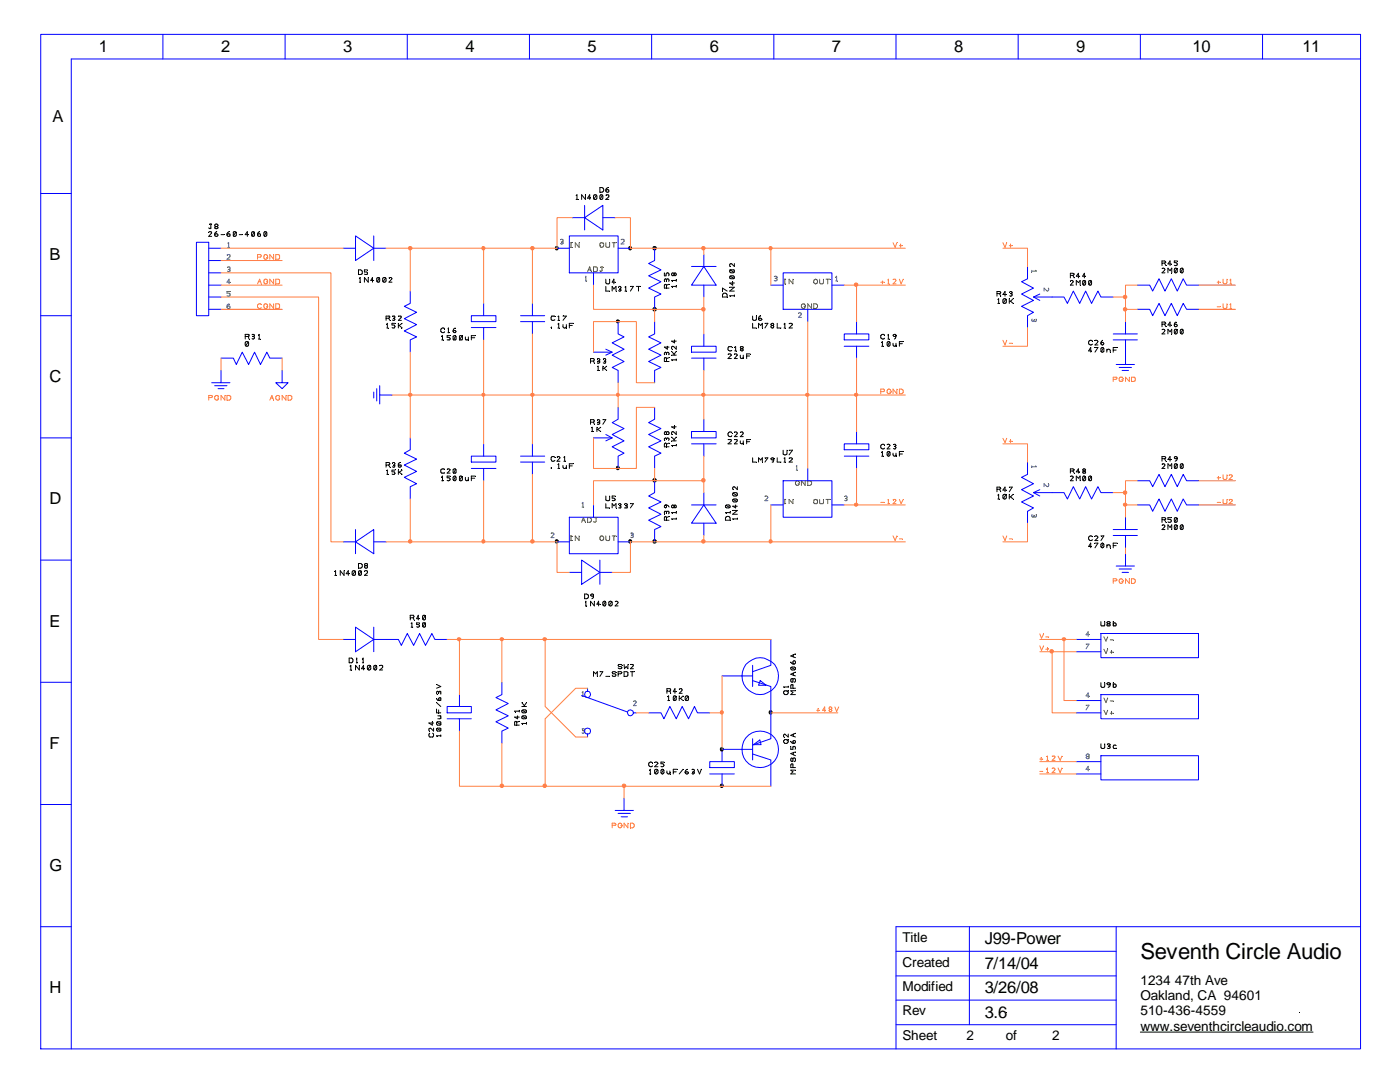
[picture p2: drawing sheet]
<svg xmlns="http://www.w3.org/2000/svg" width="279mm" height="216mm" viewBox="0 0 279 216" stroke-linecap="round" stroke-linejoin="round" font-family="sans-serif">
<defs><g id="words">
<text font-size="4.4" x="227.6" y="191.3">Seventh Circle Audio</text>
<g font-size="3.3">
<text x="19.7" y="10.4">1</text>
<text x="44.1" y="10.4">2</text>
<text x="68.5" y="10.4">3</text>
<text x="92.9" y="10.4">4</text>
<text x="117.3" y="10.4">5</text>
<text x="141.6" y="10.4">6</text>
<text x="166" y="10.4">7</text>
<text x="190.4" y="10.4">8</text>
<text x="214.8" y="10.4">9</text>
<text x="238" y="10.4">10</text>
<text x="259.9" y="10.4">11</text>
<text x="10.5" y="24.4">A</text>
<text x="9.9" y="51.8">B</text>
<text x="9.9" y="76.2">C</text>
<text x="9.9" y="100.6">D</text>
<text x="9.9" y="125.1">E</text>
<text x="9.9" y="149.4">F</text>
<text x="9.9" y="173.8">G</text>
<text x="196.5" y="188.4">J99-Power</text>
<text x="196.5" y="193.3">7/14/04</text>
<text x="9.9" y="198.2">H</text>
<text x="196.5" y="203">3.6</text>
<text x="196.5" y="198.1">3/26/08</text>
</g>
<g font-size="2.7">
<text x="180.1" y="188">Title</text>
<text x="180.1" y="192.9">Created</text>
<text x="180.1" y="197.8">Modified</text>
<text x="227.6" y="196.5">1234</text>
<text x="234.4" y="196.5">47th Ave</text>
<text x="180.1" y="202.6">Rev</text>
<text x="227.6" y="199.6">Oakland, CA 94601</text>
<text x="227.6" y="202.6">510-436-4559</text>
<text x="180.1" y="207.5">Sheet</text>
<text x="192.9" y="207.5">2</text>
<text x="200.7" y="207.5">of</text>
<text x="210" y="207.5">2</text>
<text x="227.6" y="205.7">www.seventhcircleaudio.com</text>
</g>
</g></defs>
<path d="M68.5 49.5h2.5M71 47.1l3.6 2.4-3.6 2.5zM74.6 47.1v4.9M74.6 49.5h2.4" fill="none" stroke="#00f" stroke-width=".2"/>
<g fill="none" stroke="#000" stroke-width=".2">
<path d="M71.5 53.8h.5l.2 .2v.7l-.7 .1zM71.7 56.3h.3M71.7 55.5l.2-.1v.9M73.3 53.8h-.6v.5l.6 .1v.3h-.6M73.5 55.4v.9l-.8-.9v.9M74.6 56h-.6l.3-.6v.9M75.7 55.5v.7h-.4M75.7 55.5h-.4v.7M75.7 55.5l-.4 .7M77 55.5v.5a.36 .36 0 0 1-.5 .2M77 55.5a.36 .36 0 0 0-.6 .1l.1 .6M77 55.5l-.5 .7"/>
<path d="M77.6 55.5a.36 .36 0 0 1 .6 .1l-.6 .7h.6"/>
</g>
<path d="M71.5 54.8l.1 .1zM71.7 55.5l.1 .1zM72 56.3l.1 .1zM73.3 53.8l.1 .1zM73.5 55.4l.1 .1zM74.6 56h.1zM75.7 55.5h.1zM77.6 55.5h.1z" fill="#000"/>
<path d="M45.5 49.4h.3" fill="none" stroke="#408080" stroke-width=".2"/>
<path d="M45.8 49.3l.1 .1z" fill="#408080"/>
<path d="M45.5 48.5l.1-.1v1" fill="none" stroke="#408080" stroke-width=".2"/>
<path d="M45.5 48.5l.1 .1z" fill="#408080"/>
<path d="M45.3 50.9h.6v.3l-.6 .5h.6" fill="none" stroke="#408080" stroke-width=".2"/>
<path d="M45.3 50.9l.1 .1z" fill="#408080"/>
<path d="M45.6 53.8h.3v.3h-.5" fill="none" stroke="#408080" stroke-width=".2"/>
<path d="M45.4 53.3h.5v.4l-.2 .1" fill="none" stroke="#408080" stroke-width=".2"/>
<path d="M45.4 53.3l.1 .1z" fill="#408080"/>
<path d="M45.9 56.3h-.6l.4-.6v.9" fill="none" stroke="#408080" stroke-width=".2"/>
<path d="M45.9 56.3l.1 .1z" fill="#408080"/>
<path d="M45.9 58.2h-.6v.3l.6 .1v.4h-.6" fill="none" stroke="#408080" stroke-width=".2"/>
<path d="M45.9 58.2l.1 .1z" fill="#408080"/>
<path d="M45.4 61.1h.5v.4a.36 .36 0 0 1-.6-.2zM45.7 60.6l-.3 .2-.1 .5" fill="none" stroke="#408080" stroke-width=".2"/>
<path d="M45.7 60.6l.1 .1z" fill="#408080"/>
<g fill="none" stroke="#00f" stroke-width=".2">
<path d="M8.1 6.9h263.4v202.4h-263.4zM32.5 6.9v4.9M56.9 6.9v4.9M81.3 6.9v4.9M105.7 6.9v4.9M130 6.9v4.9M154.4 6.9v4.9M178.8 6.9v4.9M203.2 6.9v4.9M227.6 6.9v4.9M252 6.9v4.9M271.5 11.8h-257.3v197.5"/>
<path d="M8.1 38.6h6.1M39.2 48.3h2.5v14.7h-2.5zM41.7 49.5h2.4M41.7 52h2.4M41.7 54.4h2.4M41.7 56.9h2.4M41.7 59.3h2.4M81.9 58.1v2.4l-1.2 .6 2.4 1.2-2.4 1.3 2.4 1.2-2.4 1.2 2.4 1.2-1.2 .6v2.5M114.2 43.4h2.5M116.7 43.4l3.6-2.4v4.9zM116.7 41v4.9M120.3 43.4h2.5"/>
<path d="M130.6 49.5v2.5l-1.1 .6 2.4 1.2-2.4 1.2 2.4 1.2-2.4 1.3 2.4 1.2-1.3 .6v2.4M8.1 63h6.1M41.7 61.7h2.4M130.6 64.2v2.4l-1.1 .6 2.4 1.2-2.4 1.3 2.4 1.2-2.4 1.2 2.4 1.2-1.3 .6v2.5M8.1 87.4h6.1M130.6 81.3v2.4l-1.1 .6 2.4 1.2-2.4 1.2 2.4 1.3-2.4 1.2 2.4 1.2-1.3 .6v2.5M130.6 95.9v2.4l-1.1 .7 2.4 1.2-2.4 1.1 2.4 1.3-2.4 1.2 2.4 1.3-1.3 .6v2.4M8.1 111.8h6.1M8.1 136.1h6.1M8.1 160.5h6.1M8.1 184.9h6.1M178.8 194.7h44"/>
<path d="M178.8 199.6h44M178.8 189.8h44M193.5 184.9v19.6M222.8 184.9v24.4M271.5 184.9h-92.7v24.4M178.8 204.5h44"/>
</g>
<g fill="none" stroke="#000" stroke-width=".2">
<path d="M115 39.8h.3M115 39l.1-.1v.9M116.8 38.9v.9l-.7-.9v.9M117.9 39.5h-.6l.4-.6v.9M119 38.9l.1 .6a.36 .36 0 0 1-.6 .2M119 38.9a.36 .36 0 0 0-.6 .2l.1 .6M119 38.9l-.5 .8M119.7 37.4h.4l.3 .2 .1 .4-.2 .3-.6 .1zM120.2 38.9h-.4v.8M120.2 38.9v.8h-.4M120.2 38.9l-.4 .8M120.9 38.9h.6v.4l-.6 .5h.6"/>
<path d="M121 37.9h.5v.4a.36 .36 0 0 1-.6-.2zM121.3 37.4a.6 .6 0 0 0-.4 .7M41.7 46.3l.4-.1 .1 .3-.5 .7h.5M41.8 44.7h.4M42.1 44.7v.9h-.2l-.2-.1M43.1 45.2l-.3-.2a.35 .35 0 0 1 .4-.3 .35 .35 0 0 1 .3 .3l-.2 .2M43.1 45.2h.2M43.1 45.2l-.3 .3 .3 .1 .4-.1-.2-.3M43.3 46.2a.6 .6 0 0 0-.5 .7M44.1 46.8h.6M45.4 46.7h.5v.4a.36 .36 0 0 1-.6-.2zM45.7 46.2a.6 .6 0 0 0-.4 .7"/>
<path d="M47.1 46.3l.1 .6a.36 .36 0 0 1-.6 .2M47.1 46.3h-.5v.8M47.1 46.3l-.5 .8M47.8 46.8h.5M49.6 46.8h-.7l.5-.6v1M50.7 46.3v.8h-.4M50.7 46.3h-.4v.8M50.7 46.3l-.4 .8M51.5 46.7h.5v.4a.36 .36 0 0 1-.6-.2zM51.8 46.2a.6 .6 0 0 0-.4 .7M53.2 46.3v.8h-.5M53.2 46.3h-.5v.8"/>
<path d="M53.2 46.3l-.5 .8M132.6 54.4v.6h.3l.1-.5 .3-.1a.36 .36 0 0 1 .1 .6M133 56.9l-.2-.2-.2 .2v.6h.9M133 55.9l-.2-.3-.1 .1v.4M133 55.9v.1M133 56.9v.6M133 55.9l.3-.3 .1 .1v.4M133.5 56.7l-.5 .2M134.5 54.7l.2-.3 .3 .3-.3 .3-.2-.2M134.5 54.7v.1M134.5 54.7l-.2-.3-.3 .3 .3 .3 .2-.2M135 55.8v.3"/>
<path d="M135 57v.3M135 57.2h-1l.2 .1M135 56h-1l.2 .1M77 63.5h.6M77.2 65.4h.3M77.2 64.7l.1-.2v.9M77.6 63.5l.2-.3-.1-.1h-.7v.8M77.6 63.5l.2 .4M78.3 63.1h.4l.1 .1-.1 .3M78.5 63.5h.2M78.7 63.5l.1 .3-.1 .1-.4-.1M78.8 64.5h-.6v.4h.5l.1 .2-.1 .3h-.5"/>
<path d="M79.5 63.1h.5l.1 .1-.6 .7h.6M79.5 64.5v.9M79.5 64.9h.2M79.7 64.9l.6 .5M80.3 64.5l-.6 .4M133 70.5l-.2-.2-.1 .1v.4M133 71.5l-.1-.1h-.2l-.1 .7h.9M133 70.5v.2M133 71.5v.6M133 70.5l.3-.2 .1 .1v.4M133.2 69.1v.6l-.6-.4h.9M133.5 71.4l-.5 .1"/>
<path d="M134 70.9h1M134 70.1l.5 .6M134.5 70.7v.2M134.6 67.8v.6l-.6-.3h1M135 69.1v.6l-.7-.6-.3 .2 .1 .4M135 71.6v.4M135 71.8h-1l.2 .2M135 70.1l-.5 .6M133 87.5l.3-.1 .1 .1v.4M133 86.4l-.2-.3a.36 .36 0 0 0-.1 .6h.2l.1-.2M133 87.5l-.2-.1-.1 .1v.4M133 88.6l-.2-.2-.1 .1-.1 .7h.9"/>
<path d="M133 86.4v.1M133 87.5v.2M133 88.6v.6M133 86.4l.3-.3a.36 .36 0 0 1 .1 .6h-.3l-.1-.2M133.5 88.4l-.5 .2M134 88h1M134 87.2l.5 .5M134.5 87.7v.3M134.6 84.9v.6l-.6-.3h1M135 86.1v.6l-.7-.6-.3 .3 .1 .3M135 88.7v.3M135 88.9h-1l.2 .1"/>
<path d="M135 87.2l-.5 .5M132.7 100.8h.1l.2 .2-.2 .3-.2-.1zM132.8 100.8a.6 .6 0 0 1 .7 .4M133 102.2l-.1-.2h-.2v.5M133 103.3l-.2-.3-.1 .1-.1 .7h.9M133 102.2v.2M133 103.3v.5M133 102.2l.1-.2h.3v.5M133.5 103l-.5 .3M134.5 101l.2-.2 .3 .2v.2l-.3 .1-.2-.1M134.5 101v.2M134.5 101l-.2-.2-.3 .2v.2l.3 .1 .2-.1"/>
<path d="M135 102.1v.3M135 103.4v.2M135 103.5h-1l.2 .1M135 102.3h-1l.2 .1M227.6 205.9h34.4"/>
<circle cx="43.2" cy="46.9" r=".31"/>
</g>
<g fill="#000">
<path d="M115 39l.1 .1zM115.3 39.8l.1 .1zM116.8 38.9h.1zM119 38.9l.1 .1zM119.7 38.4h.1zM120.2 38.9l.1 .1zM120.9 38.9l.1 .1zM121.3 37.4l.1 .1zM41.7 46.3v.1zM41.8 44.7l.1 .1zM42.2 44.7l.1 .1zM43.3 45.2v.1z"/>
<path d="M43.3 46.2v.1zM44.7 46.8l.1 .1zM45.7 46.2l.1 .1zM47.1 46.3l.1 .1zM48.3 46.8l.1 .1zM49.6 46.8l.1 .1zM50.7 46.3l.1 .1zM51.8 46.2l.1 .1zM53.2 46.3l.1 .1zM132.6 54.4l.1 .1zM132.7 56.1l.1 .1zM133 57.5l.1 .1z"/>
<path d="M133 56l.1 .1zM133.5 56.7l.1 .1zM134.2 57.3l.1 .1zM134.2 56.1l.1 .1zM134.5 54.6l.1 .1zM135 57v.1zM135 55.8v.1zM77 63.5l.1 .1zM77.1 64.7l.1 .1zM77.5 65.4l.1 .1zM77.8 63.9l.1 .1zM78.3 63.1l.1 .1z"/>
<path d="M78.5 63.5l.1 .1zM78.8 64.5l.1 .1zM79.4 63.1l.1 .1zM79.4 64.5l.1 .1zM80.2 64.5l.1 .1zM80.2 65.4l.1 .1zM132.7 70.8l.1 .1zM133 72.1l.1 .1zM133 70.7l.1 .1zM133.2 69.1l.1 .1zM133.5 71.4l.1 .1zM134 70.9l.1 .1z"/>
<path d="M134 70.1l.1 .1zM134.1 69.7l.1 .1zM134.2 72l.1 .1zM134.6 67.8l.1 .1zM135 71.6v.1zM135 70.1v.1zM132.7 87.9l.1 .1zM133 89.2h.1zM133 87.7l.1 .1zM133 86.4h.1zM133.5 88.4l.1 .1zM134 88l.1 .1z"/>
<path d="M134 87.2l.1 .1zM134.1 86.7l.1 .1zM134.2 89l.1 .1zM134.6 84.9l.1 .1zM135 88.7v.1zM135 87.2v.1zM132.7 102.5l.1 .1zM132.8 100.8h.1zM133 103.8l.1 .1zM133 102.4h.1zM133.5 103l.1 .1zM134.2 103.6l.1 .1z"/>
<path d="M134.2 102.4l.1 .1zM134.5 101l.1 .1zM135 103.4v.1zM135 102.1v.1zM200.7 202l.1 .1zM259.3 202l.1 .1z"/>
</g>
<g fill="#000" stroke="#000" stroke-width=".2">
<circle cx="111.1" cy="49.5" r=".33"/>
<circle cx="130.6" cy="49.5" r=".35"/>
<circle cx="130.6" cy="61.7" r=".35"/>
<circle cx="130.6" cy="95.8" r=".35"/>
<circle cx="130.6" cy="108" r=".35"/>
</g>
<path d="M113.8 49.4h.3" fill="none" stroke="#808000" stroke-width=".2"/>
<path d="M114.1 49.3l.1 .1z" fill="#808000"/>
<path d="M114 48.4v1" fill="none" stroke="#808000" stroke-width=".2"/>
<path d="M114 48.4v.1z" fill="#808000"/>
<path d="M113.8 48.4h.3" fill="none" stroke="#808000" stroke-width=".2"/>
<path d="M114.1 48.4l.1 .1z" fill="#808000"/>
<path d="M115.6 48.4v1l-.8-1v1" fill="none" stroke="#808000" stroke-width=".2"/>
<path d="M115.6 48.4l.1 .1z" fill="#808000"/>
<path d="M112 48.3h.4v.3h-.6" fill="none" stroke="#408080" stroke-width=".2"/>
<path d="M112 48.3h.1z" fill="#408080"/>
<path d="M111.8 47.8h.6v.4l-.2 .1" fill="none" stroke="#408080" stroke-width=".2"/>
<path d="M111.8 47.8l.1 .1z" fill="#408080"/>
<circle cx="125.7" cy="49.5" r=".33" fill="#000" stroke="#000" stroke-width=".2"/>
<circle cx="120.1" cy="48.9" r=".44" fill="none" stroke="#808000" stroke-width=".2"/>
<path d="M119.7 49l.1 .1z" fill="#808000"/>
<path d="M120.9 48.4v.7l.3 .3 .4-.1 .1-.9" fill="none" stroke="#808000" stroke-width=".2"/>
<path d="M121.7 48.4l.1 .1z" fill="#808000"/>
<path d="M122.5 48.4v1" fill="none" stroke="#808000" stroke-width=".2"/>
<path d="M122.5 48.4l.1 .1z" fill="#808000"/>
<path d="M122.2 48.4h.7" fill="none" stroke="#808000" stroke-width=".2"/>
<path d="M122.9 48.4l.1 .1z" fill="#808000"/>
<path d="M124 47.8h.5v.4l-.5 .5h.5" fill="none" stroke="#408080" stroke-width=".2"/>
<path d="M124 47.8v.1z" fill="#408080"/>
<path d="M117.3 54.2l.4-.9 .3 .9" fill="none" stroke="#808000" stroke-width=".2"/>
<path d="M118 54.2l.1 .1z" fill="#808000"/>
<path d="M117.4 53.8h.5" fill="none" stroke="#808000" stroke-width=".2"/>
<path d="M117.9 53.8v.1z" fill="#808000"/>
<path d="M118.4 53.3h.6l.2 .1-.1 .7-.7 .1z" fill="none" stroke="#808000" stroke-width=".2"/>
<path d="M118.4 54.2l.1 .1z" fill="#808000"/>
<path d="M120.3 53.3h-.2v.7l-.2 .2-.2-.2" fill="none" stroke="#808000" stroke-width=".2"/>
<path d="M120.3 53.3h.1z" fill="#808000"/>
<path d="M119.9 53.3h.2" fill="none" stroke="#808000" stroke-width=".2"/>
<path d="M119.9 53.3h.1z" fill="#808000"/>
<path d="M116.8 56h.3" fill="none" stroke="#408080" stroke-width=".2"/>
<path d="M117.1 56l.1 .1z" fill="#408080"/>
<path d="M116.8 55.3l.1-.2v.9" fill="none" stroke="#408080" stroke-width=".2"/>
<path d="M116.8 55.3l.1 .1z" fill="#408080"/>
<path d="M111.2 49.5h2.4M113.6 47.1h9.8v7.3h-9.8zM118.4 54.4v2.5M123.4 49.5h2.4" fill="none" stroke="#00f" stroke-width=".2"/>
<path d="M120.9 55.7v.7l.3 .2h.4l.1-.9M120.9 57.2v.9h.8M122.2 58.1v-.9l.3 .5 .4-.5v.9M122.8 56.3h-.6l.3-.6v.9M123.4 57.2h.5l.1 .2-.2 .3M123.6 57.7h.2M123.8 57.7l.2 .2-.2 .2-.4-.1M124.7 58.1h.4M124.7 57.3l.2-.1v.9M125.8 57.2h.6l-.6 .9M127 57.2h.8M127.4 57.2v.9" fill="none" stroke="#000" stroke-width=".2"/>
<path d="M121.7 55.7l.1 .1zM121.7 58.1l.1 .1zM122.8 56.3l.1 .1zM122.9 58.1l.1 .1zM123.4 57.2l.1 .1zM123.6 57.7h.1zM124.7 57.3l.1 .1zM125.1 58.1v.1zM125.8 57.2h.1zM127.4 57.2h.1z" fill="#000"/>
<circle cx="111.1" cy="108" r=".33" fill="#000" stroke="#000" stroke-width=".2"/>
<path d="M113.8 107.9h.3" fill="none" stroke="#808000" stroke-width=".2"/>
<path d="M114.1 107.9h.1z" fill="#808000"/>
<path d="M114 106.9v1" fill="none" stroke="#808000" stroke-width=".2"/>
<path d="M114 106.9v.1z" fill="#808000"/>
<path d="M113.8 106.9h.3" fill="none" stroke="#808000" stroke-width=".2"/>
<path d="M114.1 106.9l.1 .1z" fill="#808000"/>
<path d="M115.6 106.9v1l-.8-1v1" fill="none" stroke="#808000" stroke-width=".2"/>
<path d="M115.6 106.9l.1 .1z" fill="#808000"/>
<path d="M110 106.4l.3-.1 .3 .3-.6 .7h.6" fill="none" stroke="#408080" stroke-width=".2"/>
<path d="M110 106.4l.1 .1z" fill="#408080"/>
<circle cx="125.7" cy="108" r=".33" fill="#000" stroke="#000" stroke-width=".2"/>
<circle cx="120.1" cy="107.4" r=".43" fill="none" stroke="#808000" stroke-width=".2"/>
<path d="M119.7 107.5l.1 .1z" fill="#808000"/>
<path d="M120.9 106.9v.7l.3 .3 .4-.1 .1-.9" fill="none" stroke="#808000" stroke-width=".2"/>
<path d="M121.7 106.9l.1 .1z" fill="#808000"/>
<path d="M122.5 106.9v1" fill="none" stroke="#808000" stroke-width=".2"/>
<path d="M122.5 106.9l.1 .1z" fill="#808000"/>
<path d="M122.2 106.9h.7" fill="none" stroke="#808000" stroke-width=".2"/>
<path d="M122.9 106.9l.1 .1z" fill="#808000"/>
<path d="M126 106.8h.3l.1 .2-.2 .3-.3-.1" fill="none" stroke="#408080" stroke-width=".2"/>
<path d="M126 106.8h.1z" fill="#408080"/>
<path d="M125.9 106.4h.4l.1 .2-.2 .2" fill="none" stroke="#408080" stroke-width=".2"/>
<path d="M125.9 106.4l.1 .1z" fill="#408080"/>
<path d="M116.1 104.2l.3-.9 .4 .9" fill="none" stroke="#808000" stroke-width=".2"/>
<path d="M116.8 104.2l.1 .1z" fill="#808000"/>
<path d="M116.2 103.8h.5" fill="none" stroke="#808000" stroke-width=".2"/>
<path d="M116.7 103.8l.1 .1z" fill="#808000"/>
<path d="M117.3 103.3h.4l.3 .2-.1 .6-.6 .1z" fill="none" stroke="#808000" stroke-width=".2"/>
<path d="M117.3 104.2v.1z" fill="#808000"/>
<path d="M119.1 103.3h-.1v.8l-.3 .1-.3-.1" fill="none" stroke="#808000" stroke-width=".2"/>
<path d="M119.1 103.3l.1 .1z" fill="#808000"/>
<path d="M118.6 103.3h.4" fill="none" stroke="#808000" stroke-width=".2"/>
<path d="M118.6 103.3l.1 .1z" fill="#808000"/>
<path d="M116.2 101.2h.3" fill="none" stroke="#408080" stroke-width=".2"/>
<path d="M116.5 101.2l.1 .1z" fill="#408080"/>
<path d="M116.2 100.4l.1-.2v1" fill="none" stroke="#408080" stroke-width=".2"/>
<path d="M116.2 100.4v.1z" fill="#408080"/>
<g fill="none" stroke="#00f" stroke-width=".2">
<path d="M138 53.2h4.9M140.5 53.2l2.4 3.7h-4.9zM140.5 50.8v2.4M140.5 56.9v2.4M94.1 63h4.9v1.2h-4.9zM94.1 65.4h4.9M96.5 60.5v2.5M96.5 65.4v2.4M103.9 64.2h4.8M103.9 63h4.8M106.3 60.5v2.5M106.3 64.2v2.4"/>
<path d="M118.4 70.3h3.8M120.9 69.7l1.3 .6-1.3 .6M123.4 64.2v2.4l1.1 .6-2.3 1.2 2.3 1.3-2.3 1.2 2.3 1.2-2.3 1.2 1.2 .6v2.5M138 69.1h4.9v1.2h-4.9zM138 71.5h4.9M140.5 66.6v2.5M140.5 71.5v2.4M168.5 66.6h4.9v1.2h-4.9zM168.5 69.1h4.9M170.9 64.2v2.4M170.9 69.1v2.4M81.9 87.4v2.3l-1.2 .7 2.4 1.2-2.4 1.2 2.4 1.3-2.4 1.1 2.4 1.3-1.2 .6v2.5"/>
<path d="M94.1 91h4.9v1.2h-4.9zM94.1 93.5h4.9M96.5 88.6v2.4M96.5 93.5v2.4M103.9 92.2h4.8M103.9 91h4.8M106.3 88.6v2.4M106.3 92.2v2.5M118.4 87.4h3.8M120.9 86.7l1.3 .7-1.3 .6M123.4 81.3v2.4l-1.2 .6 2.3 1.2-2.3 1.2 2.3 1.3-2.3 1.2 2.3 1.2-1.1 .6v2.5M138 86.1h4.9v1.3h-4.9z"/>
<path d="M138 88.6h4.9M140.5 83.7v2.4M140.5 88.6v2.4M140.5 98.3v2.5M168.5 88.6h4.9v1.1h-4.9zM168.5 91h4.9M170.9 86.1v2.5M170.9 91v2.5M68.5 108.1h2.5M71 108.1l3.6-2.4v4.8zM71 105.7v4.8M74.6 108.1h2.4"/>
<path d="M111.2 108.1h2.4M113.6 103.2h9.8v7.3h-9.8zM113.6 114.2h2.5M116.1 111.8l3.6 2.4-3.6 2.4zM118.4 100.8v2.4M119.7 111.8v4.8M119.7 114.2h2.5M123.4 108.1h2.4M138 100.8h4.9M140.5 100.8l2.4 3.6h-4.9zM140.5 104.4v2.4"/>
</g>
<g fill="none" stroke="#000" stroke-width=".2">
<path d="M144.2 58.1v-.6l.9 .6M144.4 58.5l.6 .2 .1 .6h-.9v-.5zM145.6 57.3h1l-1 .8h1M145.7 53.8h.8v.6M145.7 55.1h.8v.4M145.7 55.1v.4h.8M145.7 53.8a.36 .36 0 0 0 .2 .6h.6M145.7 55.1l.8 .4M145.7 53.8l.8 .6M146.2 56.2v.7l-.6-.4h1M146.6 52.6v.6l-.7-.6-.3 .2 .1 .4M146.6 58.8v.4"/>
<path d="M146.6 59h-1l.2 .2M88.1 67.8h.4M88.1 67.1l.2-.1v.8M88.7 65.6l-.1-.2-.5 .1-.1 .6a.45 .45 0 0 0 .7 .1M89.4 66.4h.3M89.4 65.6l.1-.2v1M89.8 67h-.6v.3h.4l.2 .3-.1 .2h-.5M90.5 66h.3l.2 .1-.2 .3h-.1l-.2-.1zM90.5 67.1l.3-.1 .2 .1-.1 .7h-.4zM90.8 65.4a.6 .6 0 0 0-.4 .7M90.9 67.1l-.4 .7M92.2 67.1v.7h-.5"/>
<path d="M92.2 67.1h-.5v.7M92.2 67.1l-.5 .7M92.9 67.2l.1 .6h.4l.1-.2M93.5 67.2v.6M94.1 67.4h.6M94.8 67h-.7v.8M110.1 65.3v.1zM110.7 63.2l-.6-.1-.1 .2 .1 .5h.6M111.3 65.4h.3M111.3 63.9h.3M111.3 63.2l.2-.1v.8M111.3 64.7l.2-.2v.9"/>
<path d="M112.4 64.8v.4a.35 .35 0 0 0 .3 .3 .35 .35 0 0 0 .3-.3M112.4 63.1h.6l-.6 .8M113 64.8v.6M113.6 64.9h.6M114.4 64.5h-.8v.9M117.9 72.1h.5M118.4 72.1l.2-.3-.2-.3h-.5v1M118.4 72.1l.2 .4M119.2 71.6h.4l.1 .2-.2 .3M119.2 73.9h.3M119.2 73.2l.2-.1v.8M119.3 72.1h.2"/>
<path d="M119.5 72.1l.2 .1-.1 .2h-.4M120.3 73.1v.8M120.3 73.5h.3M120.4 71.6h.4l.1 .2-.2 .3M120.6 72.1h.1M120.6 73.5l.5 .4M120.7 72.1l.2 .1-.1 .2h-.4M121.1 73.1l-.5 .4M145.3 70.7l.4-.1 .3 .3-.7 .6h.7M146 69.3l-.5-.1-.2 .2 .1 .5h.6M146.6 70.7l.3-.1 .3 .3-.6 .6h.6M146.6 69.3l.2-.1v.8"/>
<path d="M146.6 70h.4M147.7 70.9l.1 .6h.4l.1-.2M148 69.6l-.3 .2 .3 .2 .3-.2-.1-.2M148 69.6l-.3-.3 .1-.1h.5v.1l-.1 .3M148 69.6h.2M148.3 70.9v.6M149 71h.6M149.7 70.6h-.7v.9M175.9 69.1h.4M175.9 68.3l.2-.1v.9M176.5 66.9a.45 .45 0 0 0-.7 .1l.1 .6h.5l.1-.1M177.2 67.6h.3"/>
<path d="M177.2 66.9l.1-.2v.9M177.5 68.2v.8h-.4M177.5 68.2h-.4v.8M177.5 68.2l-.4 .8M178.2 68.5l.1 .5 .3 .1 .2-.3M178.3 66.8l.3-.1 .2 .2-.2 .2h-.1l-.3-.2zM178.8 66.9l-.1 .5-.2 .2M178.8 68.5v.6M179.5 68.6h.6M180.3 68.2h-.8v.9M77 92.8h.6M77.2 94.7h.3"/>
<path d="M77.2 93.9l.1-.1v.9M77.6 92.8l.2-.3-.1-.1-.7-.1v.9M77.6 92.8l.2 .4M78.3 92.4h.4l.1 .1-.1 .3M78.5 92.8h.2l.1 .2-.1 .2-.4-.1M78.8 93.8h-.6v.3h.5l.1 .3-.1 .3-.5-.1M79.5 93.8v.9M79.5 94.2h.2M79.7 94.2l.6 .5M79.8 92.3l-.3 .2v.6a.36 .36 0 0 0 .6-.1l-.1-.2h-.5M80.3 93.8l-.6 .4M88.1 95.2l.2-.2v.9"/>
<path d="M88.1 95.9h.4M88.7 93.6h-.4l-.3 .2 .1 .6 .6-.1M89.2 93.6h.4l.2 .1-.6 .7h.6M89.8 95h-.6v.3l.5 .1 .1 .3a.36 .36 0 0 1-.6 .1M90.4 93.7l.3-.1 .3 .1-.1 .7h-.4zM90.9 95.1h-.4v.7M90.9 95.1v.7h-.4M90.9 93.6l-.4 .8M90.9 95.1l-.4 .7M92.2 95.1l.1 .6a.36 .36 0 0 1-.6 .1M92.2 95.1h-.5v.7M92.2 95.1l-.5 .7"/>
<path d="M92.9 95.2l.1 .6 .2 .1 .3-.2M93.5 95.2v.7M94.1 95.4h.6M94.8 95h-.7v.9M110.1 93.3v.2zM110.7 91.3l-.5-.2-.2 .3 .1 .5 .4 .1 .2-.1M111.2 91.2a.36 .36 0 0 1 .6 .2l-.6 .6h.6M111.3 92.7l.2-.2v1M111.3 93.5h.3M112.4 92.9v.3a.35 .35 0 0 0 .3 .3 .35 .35 0 0 0 .3-.3M112.5 92h.4M112.5 91.3l.2-.2v.9"/>
<path d="M113 92.9v.6M113.6 93h.6M114.4 92.5h-.8v1M117.9 84.2h.5M118 85.3h.2v.8M118 86.1h.4M118.4 84.2l.2-.2-.2-.3h-.5v1M118.4 84.2l.2 .5M119.1 85.3v.8M119.1 85.7h.2M119.2 83.8h.4l.1 .2-.2 .2M119.3 84.2h.2"/>
<path d="M119.3 85.7l.6 .4M119.5 84.2l.2 .2-.1 .2h-.4M119.9 85.3l-.6 .4M120.3 83.7h.6l-.6 1M120.9 99v.7l.3 .2h.3l.2-.2v-.7M122.8 99h-.6v.4h.3l.3 .3-.3 .2-.3-.1M145.3 87.7h.6l.1 .2-.7 .7h.7M146 86.4a.45 .45 0 0 0-.6-.1 .45 .45 0 0 0 0 .7 .45 .45 0 0 0 .6 0M146.3 98.4a.36 .36 0 0 0 .2 .6l.6-.1M146.3 99.7v.4h.8M146.3 98.4l.6-.1a.36 .36 0 0 1 .2 .6M146.3 99.7h.8v.4"/>
<path d="M146.3 99.7l.8 .4M146.3 98.4l.8 .5M146.6 86.3l.3-.1 .3 .2-.6 .7h.6M146.6 87.7h.5l.1 .2-.6 .7h.6M147.2 97.1v.6l-.7-.6a.36 .36 0 0 0-.2 .6M147.7 88l.1 .5 .4 .1 .1-.2M147.7 86.3l.5-.1 .1 .2-.6 .7h.6M148.3 88v.6M149 88.1h.6M149.7 87.7h-.7v.9M175.9 90.3l.2-.2v.9M175.9 91h.4"/>
<path d="M176.5 88.8a.45 .45 0 0 0-.6 0 .45 .45 0 0 0 0 .6 .45 .45 0 0 0 .6 0M177 88.7a.36 .36 0 0 1 .6 .2l-.6 .7h.6M177.5 90.2v.7h-.4M177.5 90.2h-.4v.7M177.5 90.2l-.4 .7M178.2 90.4l.1 .5 .3 .1 .2-.2M178.3 88.7h.4l.1 .2-.2 .2M178.5 89.1h.1M178.6 89.1l.2 .2-.1 .2h-.4M178.8 90.4v.6M179.5 90.6h.6M180.3 90.1h-.8v.9"/>
<path d="M66.8 114.8h.3M66.8 114l.2-.1v.9M68.7 113.9v.9l-.8-.9v.9M69.7 114.5h-.6l.4-.6v.9M70.9 114l.1 .6a.36 .36 0 0 1-.6 .1M70.9 114a.36 .36 0 0 0-.6 .1l.1 .6M70.9 114l-.5 .7M71.5 112.4h.5l.3 .3-.2 .6-.6 .1zM72.1 114h-.5v.7M72.1 114v.7h-.5M72.1 114l-.5 .7M72.7 114h.6v.3l-.6 .5h.6"/>
<path d="M73 112.9l-.3 .2a.36 .36 0 0 0 .6 .2v-.4h-.1M73 112.9l-.3-.2a.36 .36 0 0 1 .6-.2v.3l-.1 .1M73 112.9h.2M116.7 118.5h.4l.3 .3-.1 .6-.6 .1zM118.4 118.9l-.3 .1-.2-.2a.36 .36 0 0 1 .5-.2v.6l-.3 .3M118.6 120v.9l-.7-.9v.9M120.9 100.5v.8h.8M122.2 101.3v-.8l.3 .4 .4-.4v.8M123.4 100.6l.4-.1 .2 .2-.2 .2M123.6 100.9h.2M123.8 100.9l.2 .3-.1 .1h-.5M124.6 100.6h.5v.2l-.1 .1"/>
<path d="M124.8 100.9h.2M125 100.9l.2 .3-.1 .1h-.5M125.8 100.5h.6l-.6 .8M144.9 100.8v.5h.7M144.9 100.8h.7v.5M144.9 100.8l.7 .5M144.9 103.1h.6l.2 .3v.4h-.9v-.4zM145.7 102.1v.3M145.7 102.3h-.9l.1 .1M146.2 101.9h1l-1 .7h1M146.8 100.8v.5l-.6-.3h1M147.2 103.4v.2"/>
<path d="M147.2 103.5h-1l.2 .1M116.8 120.9h.3M116.8 120.1l.1-.1v.9M119.7 120.6h-.6l.4-.6v.9M120.8 120.1v.7h-.4M120.8 120.1h-.4v.7M120.8 120.1l-.4 .7M122.1 120.1l.1 .5a.36 .36 0 0 1-.6 .2M122.1 120.1a.36 .36 0 0 0-.6 .1l.1 .6M122.1 120.1l-.5 .7M122.8 120.1a.36 .36 0 0 1 .6 .1l-.6 .7h.6"/>
</g>
<g fill="#000">
<path d="M144.2 58.1l.1 .1zM145.1 59.3l.1 .1zM145.6 57.3l.1 .1zM145.7 55.1l.1 .1zM145.7 53.8l.1 .1zM145.7 53.2l.1 .1zM145.8 59.2l.1 .1zM146.2 56.2l.1 .1zM146.6 58.8v.1zM88.1 67.1h.1zM88.5 67.8l.1 .1zM88.7 65.6l.1 .1z"/>
<path d="M89.4 65.6l.1 .1zM89.7 66.4v.1zM89.8 67l.1 .1zM90.8 65.4l.1 .1zM90.9 67l.1 .1zM92.2 67l.1 .1zM93.5 67.6l.1 .1zM93.5 67.8l.1 .1zM94.1 67.4v.1zM94.8 67l.1 .1zM110 65.4l.1 .1zM110.7 63.2h.1z"/>
<path d="M111.3 63.2h.1zM111.3 64.7l.1 .1zM111.6 63.9l.1 .1zM111.6 65.4l.1 .1zM112.4 63v.1zM113 65.2l.1 .1zM113 65.4l.1 .1zM113.6 64.9l.1 .1zM114.4 64.5l.1 .1zM118.6 72.5l.1 .1zM119.2 71.6l.1 .1zM119.2 73.2h.1z"/>
<path d="M119.3 72.1h.1zM119.5 73.9l.1 .1zM120.3 73.1l.1 .1zM120.4 71.6l.1 .1zM121.1 73.1l.1 .1zM121.1 73.9l.1 .1zM145.3 70.7l.1 .1zM146 69.3h.1zM146.6 70.7v.1zM146.6 69.3h.1zM147 70l.1 .1zM148.2 69.6l.1 .1z"/>
<path d="M148.3 71.3l.1 .1zM148.3 71.5l.1 .1zM149 71l.1 .1zM149.7 70.6l.1 .1zM175.9 68.3l.1 .1zM176.3 69.1l.1 .1zM176.5 66.9l.1 .1zM177.2 66.9l.1 .1zM177.5 67.6v.1zM177.5 68.2l.1 .1zM178.8 66.9l.1 .1zM178.8 68.8l.1 .1z"/>
<path d="M178.8 69.1l.1 .1zM179.5 68.6l.1 .1zM77 92.8l.1 .1zM77.1 93.9l.1 .1zM77.5 94.7h.1zM77.8 93.2l.1 .1zM78.3 92.4l.1 .1zM78.5 92.8l.1 .1zM78.8 93.7l.1 .1zM79.4 93.7l.1 .1zM79.8 92.3l.1 .1zM80.2 93.7l.1 .1z"/>
<path d="M80.2 94.7h.1zM88.1 95.2h.1zM88.5 95.9l.1 .1zM88.7 93.6l.1 .1zM89.2 93.6h.1zM89.8 95l.1 .1zM90.9 93.6h.1zM90.9 95.1l.1 .1zM92.2 95.1l.1 .1zM93.5 95.7l.1 .1zM93.5 95.9l.1 .1zM94.1 95.4v.1z"/>
<path d="M94.8 95l.1 .1zM110 93.5l.1 .1zM110.7 91.3l.1 .1zM111.2 91.2l.1 .1zM111.3 92.7l.1 .1zM111.6 93.5l.1 .1zM112.5 91.3l.1 .1zM112.9 92v.1zM113 93.2l.1 .1zM113 93.5l.1 .1zM113.6 93h.1zM114.4 92.5l.1 .1z"/>
<path d="M117.9 84.2v.1zM118 85.3l.1 .1zM118.4 86.1v.1zM118.6 84.7l.1 .1zM119.1 85.3h.1zM119.2 83.8l.1 .1zM119.3 84.2l.1 .1zM119.9 85.3h.1zM119.9 86.1l.1 .1zM120.3 83.7l.1 .1zM121.7 99l.1 .1zM122.8 99l.1 .1z"/>
<path d="M145.3 87.7l.1 .1zM146 86.4h.1zM146.3 99.7h.1zM146.3 98.4l.1 .1zM146.3 97.7l.1 .1zM146.6 86.3v.1zM146.6 87.7v.1zM147.7 86.3l.1 .1zM148.3 88.4l.1 .1zM148.3 88.6h.1zM149 88.1l.1 .1zM149.7 87.6l.1 .1z"/>
<path d="M175.9 90.3h.1zM176.3 91l.1 .1zM176.5 88.8l.1 .1zM177 88.7l.1 .1zM177.5 90.2l.1 .1zM178.3 88.7l.1 .1zM178.5 89.1l.1 .1zM178.8 90.8h.1zM178.8 91l.1 .1zM179.5 90.6l.1 .1zM180.3 90.1v.1zM66.8 114l.1 .1z"/>
<path d="M67.1 114.8l.1 .1zM68.7 113.9v.1zM69.7 114.5l.1 .1zM70.9 114h.1zM71.5 113.4l.1 .1zM72.7 114h.1zM116.7 119.5h.1zM118.4 118.8l.1 .1zM121.7 101.3l.1 .1zM122.9 101.3l.1 .1zM123.4 100.6l.1 .1zM123.6 100.9l.1 .1z"/>
<path d="M124.6 100.6l.1 .1zM124.8 100.9l.1 .1zM125.8 100.5l.1 .1zM144.9 100.8v.1zM144.9 102.4l.1 .1zM145.7 103.8l.1 .1zM145.7 102.1l.1 .1zM146.2 101.9h.1zM146.4 103.6l.1 .1zM146.8 100.8h.1zM147.2 103.4v.1zM116.8 120.1l.1 .1z"/>
<path d="M117.1 120.9l.1 .1zM118.6 120l.1 .1zM119.7 120.6h.1zM120.8 120.1h.1zM122.1 120.1h.1zM122.8 120.1h.1z"/>
</g>
<g fill="#000" stroke="#000" stroke-width=".2">
<circle cx="123.3" cy="64.1" r=".31"/>
<circle cx="123.3" cy="93.4" r=".33"/>
</g>
<path d="M160.7 60.9l-.3-.3-.5 .3v.3l.4 .4h.1l.3-.4-.3-.1" fill="none" stroke="#808000" stroke-width=".2"/>
<path d="M160.7 60.9l.1 .1z" fill="#808000"/>
<path d="M162 60.6v1l-.8-1v1" fill="none" stroke="#808000" stroke-width=".2"/>
<path d="M161.9 60.6l.1 .1z" fill="#808000"/>
<path d="M162.4 60.6h.4l.4 .3-.2 .6-.6 .1z" fill="none" stroke="#808000" stroke-width=".2"/>
<path d="M162.4 61.6h.1z" fill="#808000"/>
<path d="M159.3 62.5a.36 .36 0 0 1 .6 .2l-.6 .6h.6" fill="none" stroke="#408080" stroke-width=".2"/>
<path d="M159.3 62.5l.1 .1z" fill="#408080"/>
<circle cx="162.8" cy="56.2" r=".43" fill="none" stroke="#808000" stroke-width=".2"/>
<path d="M162.4 56.3l.1 .1z" fill="#808000"/>
<path d="M163.6 55.7v.7l.2 .2h.5v-.9" fill="none" stroke="#808000" stroke-width=".2"/>
<path d="M164.3 55.7l.1 .1z" fill="#808000"/>
<path d="M165.2 55.7v.9" fill="none" stroke="#808000" stroke-width=".2"/>
<path d="M165.2 55.7l.1 .1z" fill="#808000"/>
<path d="M164.8 55.7h.8" fill="none" stroke="#808000" stroke-width=".2"/>
<path d="M165.6 55.7l.1 .1z" fill="#808000"/>
<path d="M166.8 56h.3" fill="none" stroke="#408080" stroke-width=".2"/>
<path d="M167.1 56l.1 .1z" fill="#408080"/>
<path d="M166.8 55.3l.2-.2v.9" fill="none" stroke="#408080" stroke-width=".2"/>
<path d="M166.8 55.3l.1 .1z" fill="#408080"/>
<path d="M156.5 56.6h.3" fill="none" stroke="#808000" stroke-width=".2"/>
<path d="M156.8 56.6l.1 .1z" fill="#808000"/>
<path d="M156.6 55.7v.9" fill="none" stroke="#808000" stroke-width=".2"/>
<path d="M156.6 55.7l.1 .1z" fill="#808000"/>
<path d="M156.5 55.7h.3" fill="none" stroke="#808000" stroke-width=".2"/>
<path d="M156.8 55.7l.1 .1z" fill="#808000"/>
<path d="M158.2 55.7v.9l-.7-.9v.9" fill="none" stroke="#808000" stroke-width=".2"/>
<path d="M158.2 55.7l.1 .1z" fill="#808000"/>
<path d="M154.7 55.5l.3 .1 .1 .2a.36 .36 0 0 1-.6 .2" fill="none" stroke="#408080" stroke-width=".2"/>
<path d="M154.7 55.5l.1 .1z" fill="#408080"/>
<path d="M154.5 55.2a.36 .36 0 0 1 .6 .2l-.2 .1" fill="none" stroke="#408080" stroke-width=".2"/>
<path d="M154.5 55.2l.1 .1z" fill="#408080"/>
<path d="M153.8 56.9h2.5M156.3 54.4h9.7v7.3h-9.7zM166 56.9h2.5M161.2 61.7v2.5" fill="none" stroke="#00f" stroke-width=".2"/>
<g fill="none" stroke="#000" stroke-width=".2">
<path d="M150.2 63.1v.7l.3 .1 .5-.1v-.7M150.2 64.5v.9h.8M151.4 65.4v-.9l.4 .4 .3-.4v.9M151.5 63.6a.36 .36 0 0 1 .6 .2l-.5 .1-.2-.1zM151.8 63.1a.49 .49 0 0 0-.4 .7M152.7 64.5h.5l-.5 .9M154.1 64.9l-.3 .3 .3 .2h.2l.1-.2-.1-.3M154.1 64.9l-.3-.1 .3-.3h.2l.1 .3-.1 .1M154.1 64.9h.2M155.1 64.5v.9h.8M156.5 65.4h.2M156.5 64.7l.1-.2v.9"/>
<path d="M157.5 64.6l.4-.1 .3 .3-.7 .6h.7"/>
</g>
<path d="M151 63v.1zM151 65.4v.1zM151.8 63l.1 .1zM152.1 65.4l.1 .1zM152.7 64.5v.1zM154.3 64.9v.1zM155.8 65.4l.1 .1zM156.5 64.7v.1zM156.7 65.4l.1 .1zM157.5 64.6l.1 .1z" fill="#000"/>
<path d="M159.5 96.3l-.3-.4-.4 .2-.1 .5 .3 .3 .5-.3-.2-.1" fill="none" stroke="#808000" stroke-width=".2"/>
<path d="M159.5 96.3l.1 .1z" fill="#808000"/>
<path d="M160.7 95.9v1l-.8-1v1" fill="none" stroke="#808000" stroke-width=".2"/>
<path d="M160.7 95.9l.1 .1z" fill="#808000"/>
<path d="M161.2 95.9h.4l.3 .2 .1 .5-.2 .2-.6 .1z" fill="none" stroke="#808000" stroke-width=".2"/>
<path d="M161.2 96.9h.1z" fill="#808000"/>
<path d="M158.9 93.8h.3" fill="none" stroke="#408080" stroke-width=".2"/>
<path d="M159.2 93.8l.1 .1z" fill="#408080"/>
<path d="M158.9 93l.1-.1v.9" fill="none" stroke="#408080" stroke-width=".2"/>
<path d="M158.8 93l.1 .1z" fill="#408080"/>
<path d="M156.5 100.5h.3" fill="none" stroke="#808000" stroke-width=".2"/>
<path d="M156.8 100.5l.1 .1z" fill="#808000"/>
<path d="M156.6 99.7v.8" fill="none" stroke="#808000" stroke-width=".2"/>
<path d="M156.6 99.7h.1z" fill="#808000"/>
<path d="M156.5 99.7h.3" fill="none" stroke="#808000" stroke-width=".2"/>
<path d="M156.8 99.7h.1z" fill="#808000"/>
<path d="M158.2 99.7v.8l-.7-.8v.8" fill="none" stroke="#808000" stroke-width=".2"/>
<path d="M158.2 99.7h.1z" fill="#808000"/>
<path d="M152.7 99.1l.3-.1 .2 .2-.5 .7h.5" fill="none" stroke="#408080" stroke-width=".2"/>
<path d="M162.5 99.7h.6l.1 .5-.2 .3-.5-.1z" fill="none" stroke="#808000" stroke-width=".2"/>
<path d="M162.4 100.2l.1 .1z" fill="#808000"/>
<path d="M163.6 99.7l.1 .8h.6v-.8" fill="none" stroke="#808000" stroke-width=".2"/>
<path d="M164.3 99.7h.1z" fill="#808000"/>
<path d="M165.2 99.7v.8" fill="none" stroke="#808000" stroke-width=".2"/>
<path d="M165.2 99.7h.1z" fill="#808000"/>
<path d="M164.8 99.7h.8" fill="none" stroke="#808000" stroke-width=".2"/>
<path d="M165.6 99.7h.1z" fill="#808000"/>
<path d="M168.7 99.5h.2l.2 .2-.2 .2-.3-.1" fill="none" stroke="#408080" stroke-width=".2"/>
<path d="M168.7 99.5l.1 .1z" fill="#408080"/>
<path d="M168.6 99.1h.4l.1 .1-.2 .3" fill="none" stroke="#408080" stroke-width=".2"/>
<path d="M168.6 99.1h.1z" fill="#408080"/>
<path d="M210 59.3h2.3l.7 1.2 1.2-2.4 1.3 2.4 1.2-2.4 1.1 2.4 1.3-2.4 .6 1.2h2.5M227 56.9h2.4l.6 1.2 1.3-2.5 1.2 2.5 1.3-2.5 1.1 2.5 1.2-2.5 .7 1.3h2.4M227 61.7h2.4l.6 1.3 1.3-2.5 1.2 2.5 1.3-2.5 1.1 2.5 1.2-2.5 .7 1.2h2.4M156.3 95.9h9.7v7.3h-9.7zM161.2 93.5v2.4M153.8 100.8h2.5M166 100.8h2.5" fill="none" stroke="#00f" stroke-width=".2"/>
<g fill="none" stroke="#000" stroke-width=".2">
<path d="M213.6 54.9h.5M213.6 56a.36 .36 0 0 1 .6 .2l-.6 .7h.6M214.1 54.9l.3-.2-.1-.1-.7-.1v1M214.1 54.9l.3 .6M214.8 56.9v-.9l.4 .4 .4-.4v.9M215.5 55.1h-.7l.4-.6v1M216.6 56v.8h-.4M216.6 56h-.4v.8M216.6 56l-.4 .8M216.7 55.1h-.6l.3-.6v1M217.8 56v.8h-.5M217.8 56h-.5v.8"/>
<path d="M217.8 56l-.5 .8M231.9 52.5h.5M231.9 53.6a.36 .36 0 0 1 .6 .2l-.6 .6h.6M232.4 52.5l.3-.2-.1-.1-.7-.1v.9M232.4 52.5l.3 .5M233.1 54.4v-.9l.4 .5 .3-.5v.9M233.8 52.7h-.7l.4-.6v.9M234.9 53.6v.8h-.5M234.9 53.6h-.5v.8M234.9 53.6l-.5 .8M234.9 52.1h-.5v.3l.5 .1v.2a.36 .36 0 0 1-.5 .2M236.1 53.6v.8h-.5"/>
<path d="M236.1 53.6h-.5v.8M236.1 53.6l-.5 .8M231.9 64.7h.5M231.9 65.8a.36 .36 0 0 1 .6 .2l-.6 .6h.6M232.4 64.7l.3-.2-.1-.2h-.7v.9M232.4 64.7l.3 .5M233.1 66.6v-.9l.4 .5 .3-.5v.9M233.8 64.9h-.7l.4-.6v.9M234.7 64.3h-.2l-.1 .6M234.9 65.8v.7h-.5M234.9 65.8h-.5v.7M234.9 65.8l-.5 .7"/>
<path d="M236.1 65.8v.7h-.5M236.1 65.8h-.5v.7M236.1 65.8l-.5 .7M150.2 91.4v.8h.8M151.4 92.2v-.8l.4 .4 .3-.4v.8M152.7 91.4h.5l-.5 .8M153.8 91.5l.3-.1 .3 .1-.1 .3-.4-.1zM154.4 91.5a.52 .52 0 0 1-.3 .7M155.1 91.4v.8h.8M156.3 89.8v.8l.2 .2 .6-.2v-.8M156.5 92.2h.2M156.5 91.4h.1v.8"/>
<path d="M157.5 89.8h.7l-.7 1M157.5 91.4h.4l.3 .1-.7 .7h.7"/>
<circle cx="234.6" cy="65" r=".28"/>
</g>
<g fill="#000">
<path d="M213.6 54.9l.1 .1zM213.6 56l.1 .1zM214.4 55.4l.1 .1zM215.4 55.1l.1 .1zM215.6 56.9v.1zM216.6 56l.1 .1zM216.7 55.1v.1zM217.8 56v.1zM231.9 52.5l.1 .1zM231.9 53.6l.1 .1zM232.7 53v.1zM233.8 54.4l.1 .1z"/>
<path d="M234.9 53.6v.1zM234.9 52.1l.1 .1zM236.1 53.6v.1zM231.9 64.7l.1 .1zM231.9 65.8l.1 .1zM232.7 65.2v.1zM233.8 66.6l.1 .1zM234.7 64.3h.1zM234.9 65.8v.1zM236.1 65.8v.1zM151 92.2v.1zM152.1 92.2l.1 .1z"/>
<path d="M154.4 91.5l.1 .1zM155.8 92.2l.1 .1zM156.5 91.4v.1zM156.7 92.2l.1 .1zM157.1 89.8v.1zM157.5 89.8l.1 .1zM157.5 91.4l.1 .1z"/>
</g>
<path d="M205.9 53.9v.4" fill="none" stroke="#408080" stroke-width=".2"/>
<path d="M205.9 54.3l.1 .1z" fill="#408080"/>
<path d="M206.7 53.9l.1 .2h-.9" fill="none" stroke="#408080" stroke-width=".2"/>
<path d="M206.7 53.9l.1 .1z" fill="#408080"/>
<path d="M206 63.7l-.1 .2 .3 .3 .1-.4" fill="none" stroke="#408080" stroke-width=".2"/>
<path d="M206.3 63.8h.1z" fill="#408080"/>
<path d="M206.8 63.7v.4l-.2 .1-.3-.3" fill="none" stroke="#408080" stroke-width=".2"/>
<path d="M206.8 63.7v.1z" fill="#408080"/>
<path d="M209.2 57.5a.36 .36 0 0 1-.2 .6l-.6-.6v.6" fill="none" stroke="#408080" stroke-width=".2"/>
<path d="M209.2 57.5l.1 .1z" fill="#408080"/>
<path d="M205.1 53.2v2.4l-1.2 .6 2.3 1.3-2.3 1.2 2.3 1.2-2.3 1.2 2.3 1.2-1.1 .7v2.4M206.2 59.3h3.8M207.5 58.7l-1.3 .6 1.3 .6M210 98.3h2.3l.7 1.3 1.2-2.5 1.3 2.5 1.2-2.5 1.1 2.5 1.3-2.5 .6 1.2h2.5M227 95.9h2.4l.6 1.2 1.3-2.4 1.2 2.4 1.3-2.4 1.1 2.4 1.2-2.4 .7 1.2h2.4M227 100.8h2.4l.6 1.2 1.3-2.4 1.2 2.4 1.3-2.4 1.1 2.4 1.2-2.4 .7 1.2h2.4" fill="none" stroke="#00f" stroke-width=".2"/>
<g fill="none" stroke="#000" stroke-width=".2">
<path d="M199 58.6h.5M199.1 59.8l.2-.2v.9M199.5 58.6l.2-.2-.1-.1-.6-.1v.9M199.5 58.6l.2 .5M200.7 59.7l.1 .6a.36 .36 0 0 1-.6 .2M200.7 59.7a.36 .36 0 0 0-.5 .2v.6M200.7 59.7l-.5 .8M200.8 58.8h-.6l.4-.6v.9M201.4 59.6v.9M201.5 58.3h.4l.1 .1-.2 .2M201.7 58.6h.1M201.8 58.6l.2 .2-.1 .2h-.4"/>
<path d="M202.2 59.6l-.5 .5M199.1 60.5h.3M201.4 60.1h.3M201.7 60.1l.5 .4M213.6 94h.5M213.6 95.1a.36 .36 0 0 1 .6 .1l-.6 .7h.6M214.1 94l.2-.1v-.3h-.7v.8M214.1 94l.3 .4M214.8 95.9v-.9l.4 .4 .4-.4v.9M215.5 94.1h-.7l.4-.5v.8M216.2 94l-.1-.3 .1-.1 .5 .1-.3 .3M216.2 94h.2"/>
<path d="M216.2 94l-.1 .2 .1 .2h.4l.1-.2-.3-.2M216.6 95.1v.7h-.4M216.6 95.1h-.4v.7M216.6 95.1l-.4 .7M217.8 95.1v.7h-.5M217.8 95.1h-.5v.7M217.8 95.1l-.5 .7M231.9 91.5h.5M231.9 92.6a.36 .36 0 0 1 .6 .2l-.6 .7h.6M232.4 91.5l.3-.1-.1-.2-.7-.1v.9M232.4 91.5l.3 .5M233.1 93.5v-1l.4 .5 .3-.5v1"/>
<path d="M233.8 91.7h-.7l.4-.6v.9M234.5 91.1l.4 .1v.2l-.4 .1-.1-.1zM234.9 92.6v.8h-.5M234.9 92.6h-.5v.8M234.9 92.6l-.5 .8M234.9 91.4a.6 .6 0 0 1-.4 .6M236.1 92.6v.8h-.5M236.1 92.6h-.5v.8M236.1 92.6l-.5 .8M231.9 103.7h.5M231.9 104.8a.36 .36 0 0 1 .6 .2l-.6 .7h.6M232.4 103.7l.3-.2-.1-.1-.7-.1v.9"/>
<path d="M232.4 103.7l.3 .5M233.1 105.7v-1l.4 .5 .3-.5v1M233.8 103.3h-.7v.3h.4l.3 .3-.3 .3-.4-.1M234.9 103.4v.7h-.5M234.9 104.8v.8h-.5M234.9 103.4h-.5v.7M234.9 104.8h-.5v.8M234.9 103.4l-.5 .7M234.9 104.8l-.5 .8M236.1 104.8v.8h-.5M236.1 104.8h-.5v.8M236.1 104.8l-.5 .8"/>
</g>
<g fill="#000">
<path d="M199 58.6l.1 .1zM199.1 59.8l.1 .1zM199.7 59.1l.1 .1zM200.7 59.7l.1 .1zM200.8 58.8h.1zM201.4 59.6l.1 .1zM201.5 58.3h.1zM201.7 58.6l.1 .1zM202.2 59.6l.1 .1zM199.4 60.5l.1 .1zM202.2 60.5l.1 .1zM213.6 94l.1 .1z"/>
<path d="M213.6 95.1l.1 .1zM214.4 94.4l.1 .1zM215.4 94.1l.1 .1zM215.6 95.9v.1zM216.4 94l.1 .1zM216.6 95.1l.1 .1zM217.8 95.1v.1zM231.9 91.5l.1 .1zM231.9 92.6l.1 .1zM232.7 92v.1zM233.8 91.7v.1zM233.8 93.5l.1 .1z"/>
<path d="M234.9 92.6v.1zM234.9 91.4h.1zM236.1 92.6v.1zM231.9 103.7l.1 .1zM231.9 104.8l.1 .1zM232.7 104.2v.1zM233.8 103.3v.1zM233.8 105.7h.1zM234.9 103.4v.1zM234.9 104.8v.1zM236.1 104.8v.1z"/>
</g>
<path d="M205.9 93v.3" fill="none" stroke="#408080" stroke-width=".2"/>
<path d="M205.9 93.3l.1 .1z" fill="#408080"/>
<path d="M206.7 93l.1 .1h-.9" fill="none" stroke="#408080" stroke-width=".2"/>
<path d="M206.7 93h.1z" fill="#408080"/>
<path d="M206 102.7l-.1 .3 .3 .2 .1-.4" fill="none" stroke="#408080" stroke-width=".2"/>
<path d="M206.3 102.8l.1 .1z" fill="#408080"/>
<path d="M206.8 102.7v.4l-.2 .1-.3-.2" fill="none" stroke="#408080" stroke-width=".2"/>
<path d="M206.8 102.7v.1z" fill="#408080"/>
<path d="M209.2 96.5a.36 .36 0 0 1-.2 .6l-.6-.6v.6" fill="none" stroke="#408080" stroke-width=".2"/>
<path d="M209.2 96.5l.1 .1z" fill="#408080"/>
<path d="M222.2 66.6h4.8M222.2 67.8h4.8M224.6 64.2v2.4M224.6 67.8v2.5M205.1 92.2v2.5l-1.2 .5 2.3 1.3-2.3 1.2 2.3 1.3-2.3 1.2 2.3 1.1-1.1 .7v2.4M206.2 98.3h3.8M207.5 97.7l-1.3 .6 1.3 .7M222.2 106.8h4.8M222.2 105.7h4.8M224.6 103.2v2.5M224.6 106.8v2.5" fill="none" stroke="#00f" stroke-width=".2"/>
<g fill="none" stroke="#000" stroke-width=".2">
<path d="M217.8 70h-.5l.4-.7v1M218 68.1a.45 .45 0 0 0-.6-.1 .45 .45 0 0 0 0 .7 .45 .45 0 0 0 .6 0M218.5 68l.4-.1 .2 .3-.6 .6h.6M218.5 69.3h.6l-.6 1M220 67.9l-.2 .3-.1 .4M220.2 69.4l.1 .7-.3 .2-.2-.1M220.2 69.4h-.4v.8M220.2 69.4l-.4 .8M220.9 69.7v.6M220.9 69.9a.35 .35 0 0 1 .3-.2 .35 .35 0 0 1 .4 .2v.4M222.2 69.8h.6M222.9 69.3h-.7v1"/>
<path d="M199 97.6h.5M199.1 99.6h.3M199.1 98.8l.2-.2v1M199.5 97.6l.2-.1-.1-.2-.6-.1v.9M199.5 97.6l.2 .5M200.7 98.7l.1 .6a.36 .36 0 0 1-.6 .2M200.7 98.7a.36 .36 0 0 0-.5 .2v.6M200.7 98.7l-.5 .8M200.8 97.8h-.6l.4-.6v.9M201.4 97.2h.6l-.6 .9M201.4 98.6v1M201.4 99.1h.3"/>
<path d="M201.7 99.1l.5 .5M202.2 98.6l-.5 .5M217.8 109.1h-.5l.4-.7v.9M218 107.1a.45 .45 0 0 0-.6 0 .45 .45 0 0 0 0 .6 .45 .45 0 0 0 .6 0M218.5 107l.4-.1 .2 .3-.6 .7h.6M218.5 108.4h.6l-.6 .9M219.7 106.9h.6l-.6 1M220.2 108.5h-.4v.7M220.2 108.5v.7h-.4M220.2 108.5l-.4 .7M220.9 109a.35 .35 0 0 1 .3-.3 .35 .35 0 0 1 .4 .3v.3M220.9 108.7v.6"/>
<path d="M222.2 108.9h.6M222.9 108.4h-.7v.9"/>
<circle cx="220" cy="68.6" r=".28"/>
</g>
<g fill="#000">
<path d="M217.8 70l.1 .1zM218 68.1l.1 .1zM218.4 68l.1 .1zM218.4 69.3l.1 .1zM220 67.9l.1 .1zM220.2 69.4l.1 .1zM220.9 69.7l.1 .1zM221.5 70.3l.1 .1zM222.2 69.8v.1zM222.9 69.3l.1 .1zM199 97.6l.1 .1zM199.1 98.8l.1 .1z"/>
<path d="M199.4 99.6l.1 .1zM199.7 98.1l.1 .1zM200.7 98.7l.1 .1zM200.8 97.8l.1 .1zM201.4 97.2l.1 .1zM201.4 98.6l.1 .1zM202.2 98.6l.1 .1zM202.2 99.6l.1 .1zM217.8 109.1h.1zM218 107.1l.1 .1zM218.4 107l.1 .1zM218.4 108.4l.1 .1z"/>
<path d="M219.7 106.9l.1 .1zM220.2 108.5h.1zM220.9 108.7l.1 .1zM221.5 109.3l.1 .1zM222.2 108.9v.1zM222.9 108.4l.1 .1z"/>
</g>
<path d="M126.4 140l.4-.1 .2 .2-.6 .7h.6" fill="none" stroke="#408080" stroke-width=".2"/>
<path d="M126.4 140h.1z" fill="#408080"/>
<path d="M116.2 138.9h.3" fill="none" stroke="#408080" stroke-width=".2"/>
<path d="M116.5 138.9l.1 .1z" fill="#408080"/>
<path d="M116.2 138.2l.1-.2v.9" fill="none" stroke="#408080" stroke-width=".2"/>
<path d="M116.2 138.2v.1z" fill="#408080"/>
<path d="M116.2 145.8l.4 .1 .1 .1-.3 .3-.2-.1" fill="none" stroke="#408080" stroke-width=".2"/>
<path d="M116.2 145.8l.1 .1z" fill="#408080"/>
<path d="M116.2 145.5l.2-.1 .3 .1-.3 .3" fill="none" stroke="#408080" stroke-width=".2"/>
<g fill="none" stroke="#00f" stroke-width=".2">
<path d="M68.5 127.6h2.5M71 125.1l3.6 2.5-3.6 2.4zM74.6 127.6h4.9l.6 1.2 1.2-2.4 1.2 2.4 1.2-2.4 1.2 2.4 1.3-2.4 .6 1.2h2.4M74.6 125.1v4.9M91.7 138.6v2.4M100.2 136.1v2.5l-1.2 .6 2.4 1.2-2.4 1.2 2.4 1.2-2.4 1.2 2.4 1.3-1.2 .6v2.4M116.1 138.8l9.1 3.3M117.3 137.3v.6a.63 .63 0 0 0-.6 .8 .63 .63 0 0 0 .9 .4 .67 .67 0 0 0 .2-.7 .67 .67 0 0 0-.5-.5M144.1 134.9h6.1M150.2 135.8l3.6 1.2v10.4l-3.6 1.3M150.2 132.8v4.2M151.7 135.8l1.2 .9h-1.5z"/>
<path d="M153.8 127.6v5.2l-3.6 1.2M89.2 141h4.9v1.2h-4.9zM89.2 143.4h4.9M91.7 143.4v2.5M117.3 146.5a.6 .6 0 0 1-.6-.6 .6 .6 0 0 1 .6-.6 .6 .6 0 0 1 .6 .6l-.3 .5-.3 .1v.6M126.4 142.2a.64 .64 0 0 1-.9 .5 .61 .61 0 0 1-.3-.6 .61 .61 0 0 1 .6-.5l.5 .3 .1 .3h.6M129.5 142.2h2.4l.6 1.2 1.2-2.4 1.3 2.4 1.1-2.4 1.3 2.4 1.2-2.4 .6 1.2h2.4M141.6 152h5v1.2h-5zM141.6 154.4h5M144.1 154.4v2.5M150.2 150.5l3.6 1.1v5.3M150.2 149.5h-6.1v2.5"/>
<path d="M150.2 147.4v4.2M150.4 148.6l1.2-.9 .3 .9z"/>
<circle cx="151.7" cy="134.9" r="3.6"/>
<circle cx="151.7" cy="149.5" r="3.7"/>
</g>
<g fill="none" stroke="#000" stroke-width=".2">
<path d="M69.7 131.3h.5a.54 .54 0 0 1 0 .9h-.5zM69.8 133.7h.4M69.8 132.9l.2-.1v.9M71.1 132.2h.3M71.1 131.5l.1-.2v.9M71.7 132.8v.9l-.7-.9v.9M72.3 132.2h.3M72.3 131.5l.2-.2v.9M72.7 133.4h-.6l.5-.6v.9M73.9 132.8a.36 .36 0 0 0-.6 .2l.1 .6M73.9 132.8l.1 .6a.36 .36 0 0 1-.6 .2M73.9 132.8l-.5 .8"/>
<path d="M75.1 132.8h-.4v.8M75.1 132.8v.8h-.4M75.1 132.8l-.4 .8M75.8 132.8h.6v.4l-.6 .5h.6M81.9 123.3h.6M82 125.1h.4M82 124.4l.2-.1v.8M82.5 123.3l.1-.3-.1-.2h-.6v.9M82.5 123.3l.1 .4M83.7 123.4h-.6l.4-.6v.9M83.7 124.3h-.6v.3h.4l.2 .3-.2 .2h-.4M84.8 122.9h-.4v.7"/>
<path d="M84.8 122.9v.7h-.4M84.8 124.3l.1 .7-.1 .1h-.4M84.8 124.3h-.4v.8M84.8 122.9l-.4 .7M84.8 124.3l-.4 .8M87.1 139.4l.2 .3 .5 .1M87.1 136.6l.9 .4-.9 .3M87.5 138.2l.3-.3 .2 .1v.5M87.5 138.2v-.2h-.3v.5M87.5 138.2v.1M87.6 139.3h.4v.4h-.4zM118.4 135v-1l.5 .5 .3-.5v1"/>
<path d="M119.7 134h.6l-.6 1M120.9 135h.8M122.9 134.2l-.2-.2h-.4l-.1 .2 .1 .3h.6v.4l-.6 .1-.1-.3M123.4 134.5h.5l.2-.3-.2-.2h-.5v1M124.1 132.8l-.1-.2h-.6v.3l.5 .1 .2 .3-.2 .1-.5-.1M124.5 132.6l.1 .8 .4-.4 .3 .4v-.8M124.5 134h.6l.2 .2-.1 .7-.7 .1zM125.8 132.6h.5l.1 .2-.6 .6h.6M125.8 134h.8M126.2 134v1M133.1 137.9h.6M133.3 139.8h.3"/>
<path d="M133.3 139l.1-.1v.9M133.7 137.9l.2-.2-.2-.3h-.6v.9M133.7 137.9l.2 .4M134.9 138.9h-.4v.8M134.9 138.9v.8h-.4M134.9 138.9l-.4 .8M135 138h-.6l.3-.6v.9M135.6 137.5l.4-.1 .1 .3-.5 .6h.5M135.6 138.9v.9M135.6 139.4h.2M135.8 139.4l.5 .4M136.3 138.9l-.5 .5"/>
<path d="M137.3 138.9l.1 .6a.36 .36 0 0 1-.6 .2M137.3 138.9a.36 .36 0 0 0-.6 .2l.1 .6M137.3 138.9l-.5 .8M157.3 136.9v.3M157.3 137.8l-.2 .2M157.3 137.1h-.9l.1 .1M157.8 132.1a.6 .6 0 0 0 .7 .4M157.9 133.2h.8v.4M157.9 133.2v.4h.8M157.9 133.2l.8 .4M158.1 135.4l-.3 .2v.3l.3 .2h.1l.1-.6h.4v.4l-.2 .2M158.2 137.3v-.6l-.1-.1-.3 .2v.5h.9"/>
<path d="M158.3 130.6v.5M158.3 134.3v.5M158.7 137.8h-.9l.4 .4-.4 .4h.9M158.7 134.1l-.9 .4 .9 .4M158.7 130.5l-.9 .4 .9 .3M85.8 146.3l-.2 .3 .2 .5 .6-.1 .1-.4-.1-.3M86.3 144v.7l-.7-.4h.9M86.5 145.3v.6l-.6-.6-.3 .2 .1 .4M87.1 141.5v.7h.9M87.1 140.2l.9 .8M87.2 144.1h.8v.5M87.2 144.1l-.1 .3 .2 .3 .7-.1"/>
<path d="M87.2 145.4l.8 .4M87.2 144.1l.8 .5M87.3 145.3l.7 .1v.4l-.7 .1-.2-.3zM87.4 142.8h.6M87.5 141.6v.6M87.8 142.8l.2 .1v.4l-.6 .1M88 146.6v.4M88 146.8h-.9l.1 .2M103.1 144.7v-.7l-.1-.1-.3 .2v.6h.9M103.3 142.8v.6l-.6-.3h.9M103.6 143.9l-.5 .2M103.6 141.7v.4"/>
<path d="M103.6 141.9h-.9l.2 .2M104.1 141h1M104.1 140.2l.5 .6M104.2 142.9v.4h.8M104.2 142.9h.8v.4M104.2 141.7v.5h.8M104.2 141.7h.8v.5M104.2 142.9l.8 .4M104.2 141.7l.8 .5M104.6 140.8v.2M105.1 144.2v.3M105.1 144.4h-1l.2 .1"/>
<path d="M105.1 140.2l-.5 .6M129.6 154.4h.3M129.6 153.7l.2-.2v.9M130.2 152.2a.45 .45 0 0 0-.6 0 .45 .45 0 0 0 0 .6 .45 .45 0 0 0 .6 0M130.6 152.1h.5l.2 .2-.7 .7h.7M131.2 153.6l.1 .6a.36 .36 0 0 1-.6 .1M131.2 153.6a.36 .36 0 0 0-.6 .2l.1 .5M131.2 153.6l-.5 .7M132.4 153.6h-.4v.7M132.4 153.6v.7h-.4M132.4 153.6l-.4 .7M132.5 152.1h-.6v.3l.5 .1 .1 .2a.36 .36 0 0 1-.6 .2"/>
<path d="M133.1 153.8v.4a.36 .36 0 0 0 .6 .1M133.7 153.8v.6M134.4 154h.6M135.1 153.5h-.7v.9M136.3 153.5l-.7 .9M136.8 154.1l.4-.1 .2 .2a.35 .35 0 0 1-.3 .2 .35 .35 0 0 1-.4-.2zM137.2 153.5a.6 .6 0 0 0-.5 .7M138.1 153.6h.4l.1 .2-.3 .2M138.3 154h.1M138.3 154l.3 .2-.1 .1h-.4M139.2 153.5l.4 .9 .4-.9M156.4 147.8l.2-.2h.4l.3 .2v.2l-.2 .3h-.5z"/>
<path d="M157.3 146.5v.6l-.7-.6-.2 .2 .1 .4M157.3 147.6l-.2 .2M157.8 148.9v.6h.4v-.5l.3-.1a.36 .36 0 0 1 .2 .6M157.8 147.9a.6 .6 0 0 0 .7 .4M158.1 151.2l-.3 .3v.2l.3 .3 .1-.1 .1-.6h.4v.4l-.2 .3M158.2 153.2v-.7l-.1-.1-.3 .3v.5h.9M158.3 146.5v.5M158.3 150.1v.5M158.7 153.7h-.9l.4 .3-.4 .4h.9M158.7 150l-.9 .4 .9 .4M158.7 146.3l-.9 .4 .9 .4"/>
<circle cx="156.9" cy="138.2" r=".45"/>
<circle cx="158.5" cy="132.2" r=".31"/>
<circle cx="158.5" cy="148.1" r=".28"/>
</g>
<g fill="#000">
<path d="M69.7 132.2l.1 .1zM69.8 132.9l.1 .1zM70.2 133.7l.1 .1zM71 131.5l.1 .1zM71.4 132.2l.1 .1zM71.7 132.8h.1zM72.3 131.5l.1 .1zM72.6 132.2v.1zM72.7 133.4l.1 .1zM73.9 132.8l.1 .1zM75.1 132.8l.1 .1zM75.8 132.8l.1 .1z"/>
<path d="M81.9 123.3l.1 .1zM82 124.4l.1 .1zM82.4 125.1l.1 .1zM82.6 123.7l.1 .1zM83.7 123.4h.1zM83.7 124.3l.1 .1zM84.8 122.9h.1zM84.8 124.3l.1 .1zM87.1 139.4h.1zM87.1 136.6l.1 .1zM87.2 138.5l.1 .1zM87.5 138.3l.1 .1z"/>
<path d="M119.2 135h.1zM119.7 134l.1 .1zM121.7 135h.1zM122.9 134.2l.1 .1zM124.1 132.8h.1zM124.5 135h.1zM125.3 132.6l.1 .1zM125.8 132.6l.1 .1zM126.2 134v.1zM126.6 134l.1 .1zM133.1 137.8l.1 .1zM133.3 139v.1z"/>
<path d="M133.6 139.8l.1 .1zM133.9 138.3v.1zM134.9 138.9l.1 .1zM135 138v.1zM135.6 137.5v.1zM136.3 138.9h.1zM136.3 139.8l.1 .1zM137.3 138.9l.1 .1zM156.5 137.2h.1zM157 138.6l.1 .1zM157.3 137.8l.1 .1zM157.3 136.9l.1 .1z"/>
<path d="M157.8 132.1l.1 .1zM157.9 133.2l.1 .1zM158.1 135.4l.1 .1zM158.2 137.3l.1 .1zM158.3 134.3l.1 .1zM158.3 130.6l.1 .1zM158.7 137.8l.1 .1zM158.7 134.1l.1 .1zM158.7 130.5l.1 .1zM85.7 145.9l.1 .1zM85.8 146.3l.1 .1zM86.3 144l.1 .1z"/>
<path d="M87.1 141.5l.1 .1zM87.1 140.2l.1 .1zM87.2 147l.1 .1zM87.2 145.4l.1 .1zM87.2 144.1l.1 .1zM87.5 142.2l.1 .1zM87.8 142.8l.1 .1zM88 146.6l.1 .1zM88 142.8l.1 .1zM102.9 142.1l.1 .1zM103.1 144.7l.1 .1zM103.3 142.8l.1 .1z"/>
<path d="M103.6 143.9l.1 .1zM103.6 141.7l.1 .1zM104.1 141l.1 .1zM104.1 140.2l.1 .1zM104.2 142.9l.1 .1zM104.2 141.7l.1 .1zM104.3 144.5l.1 .1zM105.1 144.2l.1 .1zM105.1 140.2l.1 .1zM129.6 153.7l.1 .1zM129.9 154.4l.1 .1zM130.2 152.2l.1 .1z"/>
<path d="M130.6 152.1l.1 .1zM131.2 153.6l.1 .1zM132.4 153.6l.1 .1zM132.5 152.1h.1zM133.7 154.2l.1 .1zM133.7 154.4l.1 .1zM134.4 154l.1 .1zM135.1 153.5l.1 .1zM136.3 153.5l.1 .1zM137.2 153.5v.1zM138.1 153.6l.1 .1zM138.3 154v.1z"/>
<path d="M140 153.5v.1zM156.5 147.1v.1zM157 148.3l.1 .1zM157.3 147.6l.1 .1zM157.8 148.9l.1 .1zM157.8 147.9l.1 .1zM158.1 151.2l.1 .1zM158.2 153.2h.1zM158.3 150.1l.1 .1zM158.3 146.5l.1 .1zM158.7 153.7l.1 .1zM158.7 150l.1 .1z"/>
<path d="M158.7 146.3l.1 .1z"/>
</g>
<g fill="#000" stroke="#000" stroke-width=".2">
<circle cx="144" cy="156.8" r=".33"/>
<circle cx="144" cy="149.5" r=".33"/>
<circle cx="153.8" cy="142.1" r=".33"/>
</g>
<path d="M220.3 127.1l.4 .8 .4-.8" fill="none" stroke="#808000" stroke-width=".2"/>
<path d="M221.1 127.1v.1z" fill="#808000"/>
<path d="M221.6 127.7h.6" fill="none" stroke="#808000" stroke-width=".2"/>
<path d="M222.2 127.7v.1z" fill="#808000"/>
<path d="M217.3 126.7h-.6l.5-.6v.9" fill="none" stroke="#408080" stroke-width=".2"/>
<path d="M217.3 126.7h.1z" fill="#408080"/>
<path d="M220.3 129.5l.4 .9 .4-.9" fill="none" stroke="#808000" stroke-width=".2"/>
<path d="M221.6 130.1h.6" fill="none" stroke="#808000" stroke-width=".2"/>
<path d="M222.2 130.1v.1z" fill="#808000"/>
<path d="M221.8 129.8v.6" fill="none" stroke="#808000" stroke-width=".2"/>
<path d="M221.8 129.8l.1 .1z" fill="#808000"/>
<path d="M216.7 128.5h.6l-.6 1" fill="none" stroke="#408080" stroke-width=".2"/>
<path d="M216.7 128.5l.1 .1z" fill="#408080"/>
<path d="M214.8 127.6h4.9M214.8 130h4.9M219.7 126.4h19.5v4.8h-19.5z" fill="none" stroke="#00f" stroke-width=".2"/>
<path d="M219.7 124l.1 .9h.6l.1-.9M221.1 124.5l-.2 .2 .1 .2h.5l.1-.2-.3-.2M221.1 124.5h.2M221.1 124.5l-.2-.3 .2-.2 .5 .2-.3 .3M222.2 124.5l.1-.2a.35 .35 0 0 1 .4 .2 .35 .35 0 0 1 0 .4h-.5v-.2M222.2 124v.9" fill="none" stroke="#000" stroke-width=".2"/>
<path d="M220.5 124l.1 .1zM221.3 124.5h.1zM222.2 124.5v.1zM222.2 124v.1z" fill="#000"/>
<path d="M220.3 139.3l.4 .9 .4-.9" fill="none" stroke="#808000" stroke-width=".2"/>
<path d="M221.1 139.3v.1z" fill="#808000"/>
<path d="M221.6 139.9h.6" fill="none" stroke="#808000" stroke-width=".2"/>
<path d="M222.2 139.9v.1z" fill="#808000"/>
<path d="M217.3 138.9h-.6l.5-.6v.9" fill="none" stroke="#408080" stroke-width=".2"/>
<path d="M217.3 138.9h.1z" fill="#408080"/>
<path d="M220.3 141.7l.4 .9 .4-.9" fill="none" stroke="#808000" stroke-width=".2"/>
<path d="M221.1 141.7v.1z" fill="#808000"/>
<path d="M221.6 142.3h.6" fill="none" stroke="#808000" stroke-width=".2"/>
<path d="M222.2 142.3v.1z" fill="#808000"/>
<path d="M221.8 142v.6" fill="none" stroke="#808000" stroke-width=".2"/>
<path d="M221.8 142l.1 .1z" fill="#808000"/>
<path d="M216.7 140.7h.6l-.6 .9" fill="none" stroke="#408080" stroke-width=".2"/>
<path d="M216.7 140.7l.1 .1z" fill="#408080"/>
<g fill="none" stroke="#00f" stroke-width=".2">
<path d="M74.6 78.2v1.2M75.2 77.6v2.4M75.8 77v1.8h2.4M75.8 78.8v1.8M223.4 73.3h2.4M223.9 73.9h1.3M224.6 70.3v2.4h-1.8M224.6 72.7h1.8M223.4 113.5h2.4M223.9 114.2h1.3M224.6 110.5v2.4h-1.8M224.6 112.9h1.8"/>
<path d="M214.8 139.8h4.9M219.7 138.6h19.5v4.8h-19.5zM124.5 159.3v2.4h-1.7M214.8 142.2h4.9M123.4 162.3h2.4M124 163h1.2M124.5 161.7h1.9"/>
</g>
<path d="M219.7 136.2v.7l.3 .3 .4-.1 .1-.9M220.9 136.4l.2-.2 .5 .2a.35 .35 0 0 1-.4 .3 .35 .35 0 0 1-.3-.3zM221.6 136.4a.63 .63 0 0 1-.5 .8M222.2 136.7v-.1a.32 .32 0 0 1 .5 0 .32 .32 0 0 1 0 .4 .32 .32 0 0 1-.5 .1v-.2M222.2 136.2v1" fill="none" stroke="#000" stroke-width=".2"/>
<path d="M220.5 136.2l.1 .1zM221.5 136.4l.1 .1zM222.2 136.7v.1zM222.2 136.2v.1z" fill="#000"/>
<path d="M217 151h.2M217 151l-.3-.3a.36 .36 0 0 1 .6-.2v.4l-.1 .1M217 151l-.3 .1a.36 .36 0 0 0 .6 .2v-.3h-.1" fill="none" stroke="#408080" stroke-width=".2"/>
<path d="M217.2 151h.1z" fill="#408080"/>
<path d="M217.3 153.5h-.6l.5-.6v.9" fill="none" stroke="#408080" stroke-width=".2"/>
<path d="M217.3 153.5l.1 .1z" fill="#408080"/>
<path d="M42.8 77h2.5M43.5 77.6h1.2M44.1 73.9v2.5h-1.9M44.1 71.5h2.5l.6 1.2 1.1-2.4 1.3 2.4 1.2-2.4 1.2 2.4 1.3-2.4 .5 1.2h2.5M44.1 76.4h1.8M56.3 73.9v2.5h1.2l-1.2 1.2-1.3-1.2h1.3M214.8 152h4.9M214.8 154.4h4.9M219.7 150.8h19.5v4.8h-19.5z" fill="none" stroke="#00f" stroke-width=".2"/>
<g fill="none" stroke="#000" stroke-width=".2">
<path d="M48.9 67.1h.6M49.5 67.1h.2v-.3l-.8-.1v.9M49.5 68.2a.36 .36 0 0 0-.6 .2l.1 .6M49.5 67.1l.2 .5M49.5 68.2l.1 .6a.36 .36 0 0 1-.6 .2M49.5 68.2l-.5 .8M50.3 66.8l.2-.1 .3 .2-.3 .2M50.5 67.1h.1M50.5 67.1l.3 .3-.1 .2h-.4M51.6 67.6h.3M51.6 66.9l.1-.2v.9M219.7 148.4v.7l.3 .3 .4-.1 .1-.9"/>
<path d="M221 148.5l.3-.1 .3 .2-.3 .2M221.1 148.8h.2M221.3 148.8l.3 .3a.36 .36 0 0 1-.6 .2M222.8 148.8l-.5-.1-.1 .2 .1 .5 .5-.1"/>
</g>
<path d="M48.9 67.1l.1 .1zM49.5 68.2l.1 .1zM49.7 67.6l.1 .1zM50.3 66.8l.1 .1zM50.4 67.1l.1 .1zM51.6 66.9v.1zM51.9 67.6l.1 .1zM220.5 148.4l.1 .1zM221 148.5l.1 .1zM221.1 148.8l.1 .1zM222.8 149.3v.1z" fill="#000"/>
<g fill="#ff8040" stroke="#ff8040" stroke-width=".2">
<circle cx="106.3" cy="78.8" r=".33"/>
<circle cx="96.5" cy="78.8" r=".31"/>
<circle cx="140.4" cy="78.8" r=".33"/>
</g>
<path d="M175.8 78.1h.6l.1-.2-.1-.3h-.6v1" fill="none" stroke="#ff8040" stroke-width=".2"/>
<path d="M175.8 78.1l.1 .1z" fill="#ff8040"/>
<path d="M177.8 78l-.2-.3-.3-.1-.3 .4v.3l.5 .3 .3-.3-.3-.1" fill="none" stroke="#ff8040" stroke-width=".2"/>
<path d="M177.8 78l.1 .1z" fill="#ff8040"/>
<path d="M179 77.6v1l-.8-1v1" fill="none" stroke="#ff8040" stroke-width=".2"/>
<path d="M179 77.6l.1 .1z" fill="#ff8040"/>
<path d="M179.5 77.6h.4l.3 .2 .1 .5-.2 .2-.6 .1z" fill="none" stroke="#ff8040" stroke-width=".2"/>
<path d="M179.5 78.6l.1 .1z" fill="#ff8040"/>
<g fill="#ff8040" stroke="#ff8040" stroke-width=".2">
<circle cx="123.3" cy="78.8" r=".31"/>
<circle cx="170.9" cy="78.8" r=".33"/>
<circle cx="161.1" cy="78.8" r=".33"/>
<circle cx="81.9" cy="78.8" r=".33"/>
<circle cx="108.7" cy="156.8" r=".35"/>
<circle cx="100.1" cy="156.8" r=".35"/>
</g>
<path d="M51.4 51.3h.6l.2-.2-.2-.3h-.6v.9" fill="none" stroke="#ff8040" stroke-width=".2"/>
<path d="M51.4 51.3l.1 .1z" fill="#ff8040"/>
<path d="M53.4 51.1l-.3-.3-.4 .1v.7a.42 .42 0 0 0 .7-.2h-.2" fill="none" stroke="#ff8040" stroke-width=".2"/>
<path d="M53.4 51.1l.1 .1z" fill="#ff8040"/>
<path d="M54.6 50.8v.9l-.8-.9v.9" fill="none" stroke="#ff8040" stroke-width=".2"/>
<path d="M54.6 50.8l.1 .1z" fill="#ff8040"/>
<path d="M55 50.8h.5l.3 .2-.1 .6-.7 .1z" fill="none" stroke="#ff8040" stroke-width=".2"/>
<path d="M55 51.7l.1 .1z" fill="#ff8040"/>
<path d="M122.2 164.7h.7v-.2l-.2-.2h-.5v.9" fill="none" stroke="#ff8040" stroke-width=".2"/>
<path d="M122.2 164.7l.1 .1z" fill="#ff8040"/>
<path d="M124.1 164.6l-.3-.3a.44 .44 0 0 0-.5 .5 .44 .44 0 0 0 .7 .3l.1-.3h-.2" fill="none" stroke="#ff8040" stroke-width=".2"/>
<path d="M124.1 164.6l.1 .1z" fill="#ff8040"/>
<path d="M125.3 164.3v.9l-.8-.9v.9" fill="none" stroke="#ff8040" stroke-width=".2"/>
<path d="M125.3 164.3h.1z" fill="#ff8040"/>
<path d="M125.8 164.3h.4l.3 .1 .1 .4-.2 .3-.6 .1z" fill="none" stroke="#ff8040" stroke-width=".2"/>
<path d="M125.8 165.2l.1 .1z" fill="#ff8040"/>
<circle cx="124.5" cy="156.8" r=".35" fill="#ff8040" stroke="#ff8040" stroke-width=".2"/>
<path d="M222.2 75.7h.5l.2-.3-.1-.1h-.6v.8" fill="none" stroke="#ff8040" stroke-width=".2"/>
<path d="M222.2 75.7v.1z" fill="#ff8040"/>
<path d="M224.1 75.5l-.2-.2h-.4l-.1 .6a.4 .4 0 0 0 .4 .2 .4 .4 0 0 0 .3-.3h-.2" fill="none" stroke="#ff8040" stroke-width=".2"/>
<path d="M224.1 75.5l.1 .1z" fill="#ff8040"/>
<path d="M225.4 75.3v.8l-.8-.8v.8" fill="none" stroke="#ff8040" stroke-width=".2"/>
<path d="M225.4 75.2l.1 .1z" fill="#ff8040"/>
<path d="M225.8 75.3l.7 .1v.6l-.7 .1z" fill="none" stroke="#ff8040" stroke-width=".2"/>
<path d="M225.8 76.1l.1 .1z" fill="#ff8040"/>
<path d="M222.2 115.9h.5l.2-.2-.2-.2h-.5v.9" fill="none" stroke="#ff8040" stroke-width=".2"/>
<path d="M222.2 115.9v.1z" fill="#ff8040"/>
<path d="M224.1 115.7l-.4-.2-.3 .2v.4a.38 .38 0 0 0 .4 .3 .38 .38 0 0 0 .3-.4h-.2" fill="none" stroke="#ff8040" stroke-width=".2"/>
<path d="M224.1 115.7l.1 .1z" fill="#ff8040"/>
<path d="M225.4 115.5v.9l-.8-.9v.9" fill="none" stroke="#ff8040" stroke-width=".2"/>
<path d="M225.4 115.5l.1 .1z" fill="#ff8040"/>
<path d="M225.8 115.5h.4l.4 .2-.2 .6-.6 .1z" fill="none" stroke="#ff8040" stroke-width=".2"/>
<path d="M225.8 116.4l.1 .1z" fill="#ff8040"/>
<path d="M41.7 79.3h.5l.2-.2-.2-.2h-.5v.9" fill="none" stroke="#ff8040" stroke-width=".2"/>
<path d="M41.7 79.3v.1z" fill="#ff8040"/>
<path d="M43.6 79.2l-.1-.2a.45 .45 0 0 0-.7 .2v.3a.38 .38 0 0 0 .5 .4 .38 .38 0 0 0 .3-.5h-.2" fill="none" stroke="#ff8040" stroke-width=".2"/>
<path d="M43.6 79.2h.1z" fill="#ff8040"/>
<path d="M44.9 78.9v.9l-.8-.9v.9" fill="none" stroke="#ff8040" stroke-width=".2"/>
<path d="M44.9 78.9l.1 .1z" fill="#ff8040"/>
<path d="M45.3 78.9h.5l.3 .3v.3l-.3 .3h-.5z" fill="none" stroke="#ff8040" stroke-width=".2"/>
<path d="M45.3 79.8l.1 .1z" fill="#ff8040"/>
<g fill="none" stroke="#ff8040" stroke-width=".2">
<path d="M44.1 52h12.2M44.1 49.5h24.4M51.4 56.6l.4-.9 .4 .9M44.1 71.5v2.4M78.2 78.8h102.5M81.9 70.3v17.1M96.5 67.8v20.8M106.3 66.6v22M123.4 76.4v4.9M140.5 73.9v9.8M161.2 64.2v29.3M170.9 71.5v14.6"/>
<path d="M224.6 109.3v1.2M117.3 137.3h-2.4l-6.1 6.1v13.5M91.7 145.9v11h8.5M100.2 156.9h53.6M100.2 148.3v8.6M124.5 156.9v2.4"/>
</g>
<path d="M52.2 56.6v.1z" fill="#ff8040"/>
<path d="M51.6 56.2h.4" fill="none" stroke="#ff8040" stroke-width=".2"/>
<path d="M52 56.2l.1 .1z" fill="#ff8040"/>
<path d="M53.4 56l-.3-.3a.44 .44 0 0 0-.5 .5 .44 .44 0 0 0 .7 .4l.1-.4h-.2" fill="none" stroke="#ff8040" stroke-width=".2"/>
<path d="M53.4 56l.1 .1z" fill="#ff8040"/>
<path d="M54.6 55.7v.9l-.8-.9v.9" fill="none" stroke="#ff8040" stroke-width=".2"/>
<path d="M54.6 55.7l.1 .1z" fill="#ff8040"/>
<path d="M55 55.7h.5l.3 .2-.1 .7h-.7z" fill="none" stroke="#ff8040" stroke-width=".2"/>
<path d="M55 56.6l.1 .1z" fill="#ff8040"/>
<path d="M53.8 79.8l.5-.9 .3 .9" fill="none" stroke="#ff8040" stroke-width=".2"/>
<path d="M54.6 79.8l.1 .1z" fill="#ff8040"/>
<path d="M54 79.4h.4" fill="none" stroke="#ff8040" stroke-width=".2"/>
<path d="M54.4 79.4l.1 .1z" fill="#ff8040"/>
<path d="M55.8 79.2l-.1-.2a.45 .45 0 0 0-.7 .2l.1 .5 .3 .1 .4-.1v-.3h-.2" fill="none" stroke="#ff8040" stroke-width=".2"/>
<path d="M55.8 79.2h.1z" fill="#ff8040"/>
<path d="M57.1 78.9v.9l-.8-.9v.9" fill="none" stroke="#ff8040" stroke-width=".2"/>
<path d="M57.1 78.9v.1z" fill="#ff8040"/>
<path d="M57.5 78.9h.5l.3 .3v.3l-.3 .3h-.5z" fill="none" stroke="#ff8040" stroke-width=".2"/>
<path d="M57.5 79.8l.1 .1z" fill="#ff8040"/>
<path d="M44.1 56.9h12.2M52.2 60.8a.45 .45 0 0 0-.8 .1l.2 .6 .4 .1 .2-.2M56.3 71.5v2.4" fill="none" stroke="#ff8040" stroke-width=".2"/>
<path d="M52.2 60.7v.1z" fill="#ff8040"/>
<path d="M53.4 60.9a.45 .45 0 0 0-.7-.2v.5a.38 .38 0 0 0 .4 .4 .38 .38 0 0 0 .3-.5h-.2" fill="none" stroke="#ff8040" stroke-width=".2"/>
<path d="M53.4 60.9l.1 .1z" fill="#ff8040"/>
<path d="M54.6 60.6v1l-.8-1v1" fill="none" stroke="#ff8040" stroke-width=".2"/>
<path d="M54.6 60.6l.1 .1z" fill="#ff8040"/>
<path d="M55 60.6h.5l.3 .2-.1 .7-.7 .1z" fill="none" stroke="#ff8040" stroke-width=".2"/>
<path d="M55 61.6h.1z" fill="#ff8040"/>
<path d="M44.1 61.7h12.2" fill="none" stroke="#ff0080" stroke-width=".2"/>
<g fill="#ff8040" stroke="#ff8040" stroke-width=".2">
<circle cx="106.2" cy="49.5" r=".35"/>
<circle cx="96.4" cy="49.5" r=".33"/>
<circle cx="81.9" cy="49.5" r=".35"/>
<circle cx="140.4" cy="49.5" r=".35"/>
</g>
<path d="M81.9 49.5v8.6M96.5 49.5v11M106.3 49.5v11M114.2 43.4h-3v6.1h-34.2M178.2 48.4l.4 1 .4-1" fill="none" stroke="#ff8040" stroke-width=".2"/>
<path d="M179 48.4l.1 .1z" fill="#ff8040"/>
<path d="M179.5 49h.6" fill="none" stroke="#ff8040" stroke-width=".2"/>
<path d="M180.1 49l.1 .1z" fill="#ff8040"/>
<path d="M179.7 48.7v.7" fill="none" stroke="#ff8040" stroke-width=".2"/>
<path d="M179.7 48.7l.1 .1z" fill="#ff8040"/>
<circle cx="153.8" cy="49.5" r=".33" fill="#ff8040" stroke="#ff8040" stroke-width=".2"/>
<path d="M200.2 48.4l.4 1 .3-1" fill="none" stroke="#ff8040" stroke-width=".2"/>
<path d="M200.9 48.4l.1 .1z" fill="#ff8040"/>
<path d="M201.4 49h.6" fill="none" stroke="#ff8040" stroke-width=".2"/>
<path d="M202 49l.1 .1z" fill="#ff8040"/>
<path d="M201.7 48.7v.7" fill="none" stroke="#ff8040" stroke-width=".2"/>
<path d="M201.7 48.7l.1 .1z" fill="#ff8040"/>
<path d="M200.2 87.5l.4 .8 .3-.8" fill="none" stroke="#ff8040" stroke-width=".2"/>
<path d="M200.9 87.5h.1z" fill="#ff8040"/>
<path d="M201.4 88.1h.6" fill="none" stroke="#ff8040" stroke-width=".2"/>
<path d="M202 88.1h.1z" fill="#ff8040"/>
<path d="M201.7 87.7v.6" fill="none" stroke="#ff8040" stroke-width=".2"/>
<path d="M201.7 87.7l.1 .1z" fill="#ff8040"/>
<path d="M207.5 128.9l.4 .9 .4-.9" fill="none" stroke="#ff8040" stroke-width=".2"/>
<path d="M208.3 128.9h.1z" fill="#ff8040"/>
<path d="M208.7 129.5h.6" fill="none" stroke="#ff8040" stroke-width=".2"/>
<path d="M209.3 129.5h.1z" fill="#ff8040"/>
<path d="M209 129.2v.6" fill="none" stroke="#ff8040" stroke-width=".2"/>
<path d="M209 129.2l.1 .1z" fill="#ff8040"/>
<g fill="#ff8040" stroke="#ff8040" stroke-width=".2">
<circle cx="209.9" cy="130" r=".35"/>
<circle cx="140.4" cy="61.7" r=".35"/>
<circle cx="140.4" cy="108" r=".35"/>
</g>
<path d="M118.4 56.9v4.8h12.2M122.8 43.4h3v6.1h54.9M140.5 49.5v1.3M140.5 59.3v7.3M153.8 49.5v7.4M200.2 49.5h4.9v3.7M130.6 61.7v2.5M130.6 61.7h9.9M200.2 88.6h4.9v3.6M178.2 106.9l.4 1 .4-1M207.5 130h7.3M210 130v12.2h4.8" fill="none" stroke="#ff8040" stroke-width=".2"/>
<path d="M179 106.9l.1 .1z" fill="#ff8040"/>
<path d="M179.5 107.5h.6" fill="none" stroke="#ff8040" stroke-width=".2"/>
<path d="M180.1 107.5l.1 .1z" fill="#ff8040"/>
<circle cx="153.8" cy="108" r=".33" fill="#ff8040" stroke="#ff8040" stroke-width=".2"/>
<path d="M207.5 126.5l.4 .8 .4-.8" fill="none" stroke="#ff8040" stroke-width=".2"/>
<path d="M208.3 126.4l.1 .1z" fill="#ff8040"/>
<path d="M208.7 127.1h.6" fill="none" stroke="#ff8040" stroke-width=".2"/>
<path d="M209.3 127.1l.1 .1z" fill="#ff8040"/>
<circle cx="212.4" cy="127.5" r=".33" fill="#ff8040" stroke="#ff8040" stroke-width=".2"/>
<path d="M200.2 106.9l.4 1 .3-1" fill="none" stroke="#ff8040" stroke-width=".2"/>
<path d="M200.9 106.9l.1 .1z" fill="#ff8040"/>
<path d="M201.4 107.5h.6" fill="none" stroke="#ff8040" stroke-width=".2"/>
<path d="M202 107.5l.1 .1z" fill="#ff8040"/>
<path d="M200.2 67.9l.4 .9 .3-.9" fill="none" stroke="#ff8040" stroke-width=".2"/>
<path d="M200.9 67.9l.1 .1z" fill="#ff8040"/>
<path d="M201.4 68.5h.6" fill="none" stroke="#ff8040" stroke-width=".2"/>
<path d="M202 68.5l.1 .1z" fill="#ff8040"/>
<g fill="none" stroke="#ff8040" stroke-width=".2">
<path d="M44.1 54.4h21.9v53.7h2.5M118.4 70.3v-6.1h8.6v12.2h3.6M205.1 65.4v3.7h-4.9M81.9 99.6v8.5M96.5 95.9v12.2M106.3 94.7v13.4M130.6 95.9h-12.2v4.9M130.6 81.3h-3.6v12.2h-8.6v-6.1M130.6 93.5v2.4M130.6 95.9h9.9M140.5 91v7.3M77 108.1h34.2v6.1h2.4"/>
<path d="M140.5 106.8v1.3M153.8 100.8v7.3M175.8 100.2h.6M180.7 108.1h-54.9v6.1h-3.6M205.1 104.4v3.7h-4.9M207.5 127.6h7.3M212.3 127.6v12.2h2.5"/>
</g>
<g fill="#ff8040" stroke="#ff8040" stroke-width=".2">
<circle cx="140.4" cy="95.8" r=".35"/>
<circle cx="106.2" cy="108" r=".35"/>
<circle cx="96.4" cy="108" r=".33"/>
<circle cx="81.9" cy="108" r=".35"/>
</g>
<path d="M176.4 100.2l.1 .1z" fill="#ff8040"/>
<path d="M177.2 100.5h.3" fill="none" stroke="#ff8040" stroke-width=".2"/>
<path d="M177.5 100.5v.1z" fill="#ff8040"/>
<path d="M177.2 99.7h.1v.8" fill="none" stroke="#ff8040" stroke-width=".2"/>
<path d="M177.2 99.7l.1 .1z" fill="#ff8040"/>
<path d="M178.2 99.7h.4l.2 .1-.6 .7h.6" fill="none" stroke="#ff8040" stroke-width=".2"/>
<path d="M178.2 99.7l.1 .1z" fill="#ff8040"/>
<path d="M179.5 99.7l.3 .8 .5-.8" fill="none" stroke="#ff8040" stroke-width=".2"/>
<circle cx="170.9" cy="100.7" r=".33" fill="#ff8040" stroke="#ff8040" stroke-width=".2"/>
<path d="M207.5 153.9h.6" fill="none" stroke="#ff8040" stroke-width=".2"/>
<path d="M208.1 153.9l.1 .1z" fill="#ff8040"/>
<path d="M208.9 154.2h.3" fill="none" stroke="#ff8040" stroke-width=".2"/>
<path d="M209.2 154.2l.1 .1z" fill="#ff8040"/>
<path d="M208.9 153.4l.1-.2v1" fill="none" stroke="#ff8040" stroke-width=".2"/>
<path d="M208.9 153.4l.1 .1z" fill="#ff8040"/>
<path d="M210 153.3a.36 .36 0 0 1 .6 .2l-.6 .7h.6" fill="none" stroke="#ff8040" stroke-width=".2"/>
<path d="M210 153.3l.1 .1z" fill="#ff8040"/>
<path d="M211.2 153.2l.4 1 .3-1" fill="none" stroke="#ff8040" stroke-width=".2"/>
<path d="M211.9 153.2l.1 .1z" fill="#ff8040"/>
<path d="M175.8 56.3h.6M170.9 93.5v7.3M168.5 100.8h12.2M207.5 154.4h7.3" fill="none" stroke="#ff8040" stroke-width=".2"/>
<path d="M176.4 56.3l.1 .1z" fill="#ff8040"/>
<path d="M176.1 56v.6" fill="none" stroke="#ff8040" stroke-width=".2"/>
<path d="M176.1 56l.1 .1z" fill="#ff8040"/>
<path d="M177.2 56.6h.3" fill="none" stroke="#ff8040" stroke-width=".2"/>
<path d="M177.5 56.6v.1z" fill="#ff8040"/>
<path d="M177.2 55.9l.1-.2v.9" fill="none" stroke="#ff8040" stroke-width=".2"/>
<path d="M177.2 55.9l.1 .1z" fill="#ff8040"/>
<path d="M178.2 55.8l.4-.1 .2 .3-.6 .6h.6" fill="none" stroke="#ff8040" stroke-width=".2"/>
<path d="M178.2 55.8l.1 .1z" fill="#ff8040"/>
<path d="M179.5 55.7l.3 .9 .5-.9" fill="none" stroke="#ff8040" stroke-width=".2"/>
<path d="M180.3 55.7v.1z" fill="#ff8040"/>
<circle cx="170.8" cy="56.8" r=".35" fill="#ff8040" stroke="#ff8040" stroke-width=".2"/>
<path d="M207.5 151.5h.6" fill="none" stroke="#ff8040" stroke-width=".2"/>
<path d="M208.1 151.5l.1 .1z" fill="#ff8040"/>
<path d="M207.8 151.1v.6" fill="none" stroke="#ff8040" stroke-width=".2"/>
<path d="M207.8 151.1l.1 .1z" fill="#ff8040"/>
<path d="M208.9 151.7h.3" fill="none" stroke="#ff8040" stroke-width=".2"/>
<path d="M209.2 151.7l.1 .1z" fill="#ff8040"/>
<path d="M208.9 151l.1-.1v.8" fill="none" stroke="#ff8040" stroke-width=".2"/>
<path d="M208.9 151h.1z" fill="#ff8040"/>
<path d="M210 150.9h.5l.1 .1-.6 .7h.6" fill="none" stroke="#ff8040" stroke-width=".2"/>
<path d="M210 150.9l.1 .1z" fill="#ff8040"/>
<path d="M211.2 150.9l.4 .8 .3-.8" fill="none" stroke="#ff8040" stroke-width=".2"/>
<path d="M211.9 150.9l.1 .1z" fill="#ff8040"/>
<path d="M168.5 56.9h12.2M170.9 56.9v7.3M222.2 59.3h2.4M224.6 59.3v4.9M227 56.9h-2.4v2.4M242.9 56.3h.6M224.6 61.7h2.4M207.5 152h7.3" fill="none" stroke="#ff8040" stroke-width=".2"/>
<g fill="#ff8040" stroke="#ff8040" stroke-width=".2">
<circle cx="224.5" cy="59.3" r=".35"/>
<circle cx="224.5" cy="61.7" r=".35"/>
</g>
<path d="M243.5 56.3l.1 .1z" fill="#ff8040"/>
<path d="M243.2 56v.6" fill="none" stroke="#ff8040" stroke-width=".2"/>
<path d="M243.2 56v.1z" fill="#ff8040"/>
<path d="M244.1 55.7v.7l.2 .2h.5l.1-.9" fill="none" stroke="#ff8040" stroke-width=".2"/>
<path d="M244.9 55.7v.1z" fill="#ff8040"/>
<path d="M245.4 56.6h.4" fill="none" stroke="#ff8040" stroke-width=".2"/>
<path d="M245.8 56.6l.1 .1z" fill="#ff8040"/>
<path d="M245.4 55.9l.2-.2v.9" fill="none" stroke="#ff8040" stroke-width=".2"/>
<path d="M245.4 55.9l.1 .1z" fill="#ff8040"/>
<path d="M239.2 56.9h7.3" fill="none" stroke="#ff0080" stroke-width=".2"/>
<path d="M242.9 61.2h.6" fill="none" stroke="#ff8040" stroke-width=".2"/>
<path d="M243.5 61.2l.1 .1z" fill="#ff8040"/>
<path d="M244.1 60.6v.7l.2 .3 .5-.1 .1-.9" fill="none" stroke="#ff8040" stroke-width=".2"/>
<path d="M244.9 60.6v.1z" fill="#ff8040"/>
<path d="M245.4 61.6h.4" fill="none" stroke="#ff8040" stroke-width=".2"/>
<path d="M245.8 61.6h.1z" fill="#ff8040"/>
<path d="M245.4 60.8l.2-.2v1" fill="none" stroke="#ff8040" stroke-width=".2"/>
<path d="M245.4 60.7l.1 .1z" fill="#ff8040"/>
<path d="M239.2 61.7h7.3" fill="none" stroke="#ff0080" stroke-width=".2"/>
<g fill="#ff8040" stroke="#ff8040" stroke-width=".2">
<circle cx="224.5" cy="98.3" r=".35"/>
<circle cx="224.5" cy="100.7" r=".33"/>
</g>
<path d="M222.2 98.3h2.4M224.6 98.3v4.9M227 95.9h-2.4v2.4M242.9 95.3h.6M224.6 100.8h2.4" fill="none" stroke="#ff8040" stroke-width=".2"/>
<path d="M243.5 95.3l.1 .1z" fill="#ff8040"/>
<path d="M243.2 95.1v.6" fill="none" stroke="#ff8040" stroke-width=".2"/>
<path d="M243.2 95.1v.1z" fill="#ff8040"/>
<path d="M244.1 94.7v.7l.2 .3 .5-.1 .1-.9" fill="none" stroke="#ff8040" stroke-width=".2"/>
<path d="M244.9 94.7v.1z" fill="#ff8040"/>
<path d="M245.3 94.8l.4-.1 .3 .3-.7 .7h.7" fill="none" stroke="#ff8040" stroke-width=".2"/>
<path d="M245.3 94.8l.1 .1z" fill="#ff8040"/>
<path d="M239.2 95.9h7.3" fill="none" stroke="#ff0080" stroke-width=".2"/>
<path d="M242.9 100.2h.6" fill="none" stroke="#ff8040" stroke-width=".2"/>
<path d="M243.5 100.2l.1 .1z" fill="#ff8040"/>
<path d="M244.1 99.7l.1 .8h.6l.1-.8" fill="none" stroke="#ff8040" stroke-width=".2"/>
<path d="M245.3 99.7h.4l.3 .1-.7 .7h.7" fill="none" stroke="#ff8040" stroke-width=".2"/>
<path d="M245.3 99.7l.1 .1z" fill="#ff8040"/>
<path d="M239.2 100.8h7.3" fill="none" stroke="#ff0080" stroke-width=".2"/>
<g fill="#ff8040" stroke="#ff8040" stroke-width=".2">
<circle cx="144" cy="142.1" r=".33"/>
<circle cx="91.6" cy="127.5" r=".33"/>
<circle cx="108.7" cy="127.5" r=".33"/>
<circle cx="100.2" cy="127.5" r=".33"/>
</g>
<path d="M89.2 127.6h64.6M91.7 127.6v11M100.2 127.6v8.5M108.8 127.6v13.4l6.1 6.1h2.4M144.1 134.9v14.6M141.6 142.2h2.5M163 141.7h.6" fill="none" stroke="#ff8040" stroke-width=".2"/>
<path d="M163.6 141.7l.1 .1z" fill="#ff8040"/>
<path d="M163.2 141.4v.6" fill="none" stroke="#ff8040" stroke-width=".2"/>
<path d="M163.2 141.4l.1 .1z" fill="#ff8040"/>
<path d="M164.8 141.7h-.6l.4-.6v.9" fill="none" stroke="#ff8040" stroke-width=".2"/>
<path d="M164.8 141.7v.1z" fill="#ff8040"/>
<path d="M165.6 141.6h.2M165.6 141.6l-.2-.3 .2-.2h.3l.1 .2-.2 .3M165.6 141.6l-.2 .1 .2 .3 .3-.1 .1-.2-.2-.1" fill="none" stroke="#ff8040" stroke-width=".2"/>
<path d="M165.8 141.6h.1z" fill="#ff8040"/>
<path d="M166.6 141.1l.4 .9 .4-.9" fill="none" stroke="#ff8040" stroke-width=".2"/>
<path d="M167.4 141.1h.1z" fill="#ff8040"/>
<path d="M44.1 59.3h19.5v68.3h4.9M127 142.2h2.5M153.8 142.2h13.4" fill="none" stroke="#ff8040" stroke-width=".2"/>
<use href="#words"/>
</svg>
